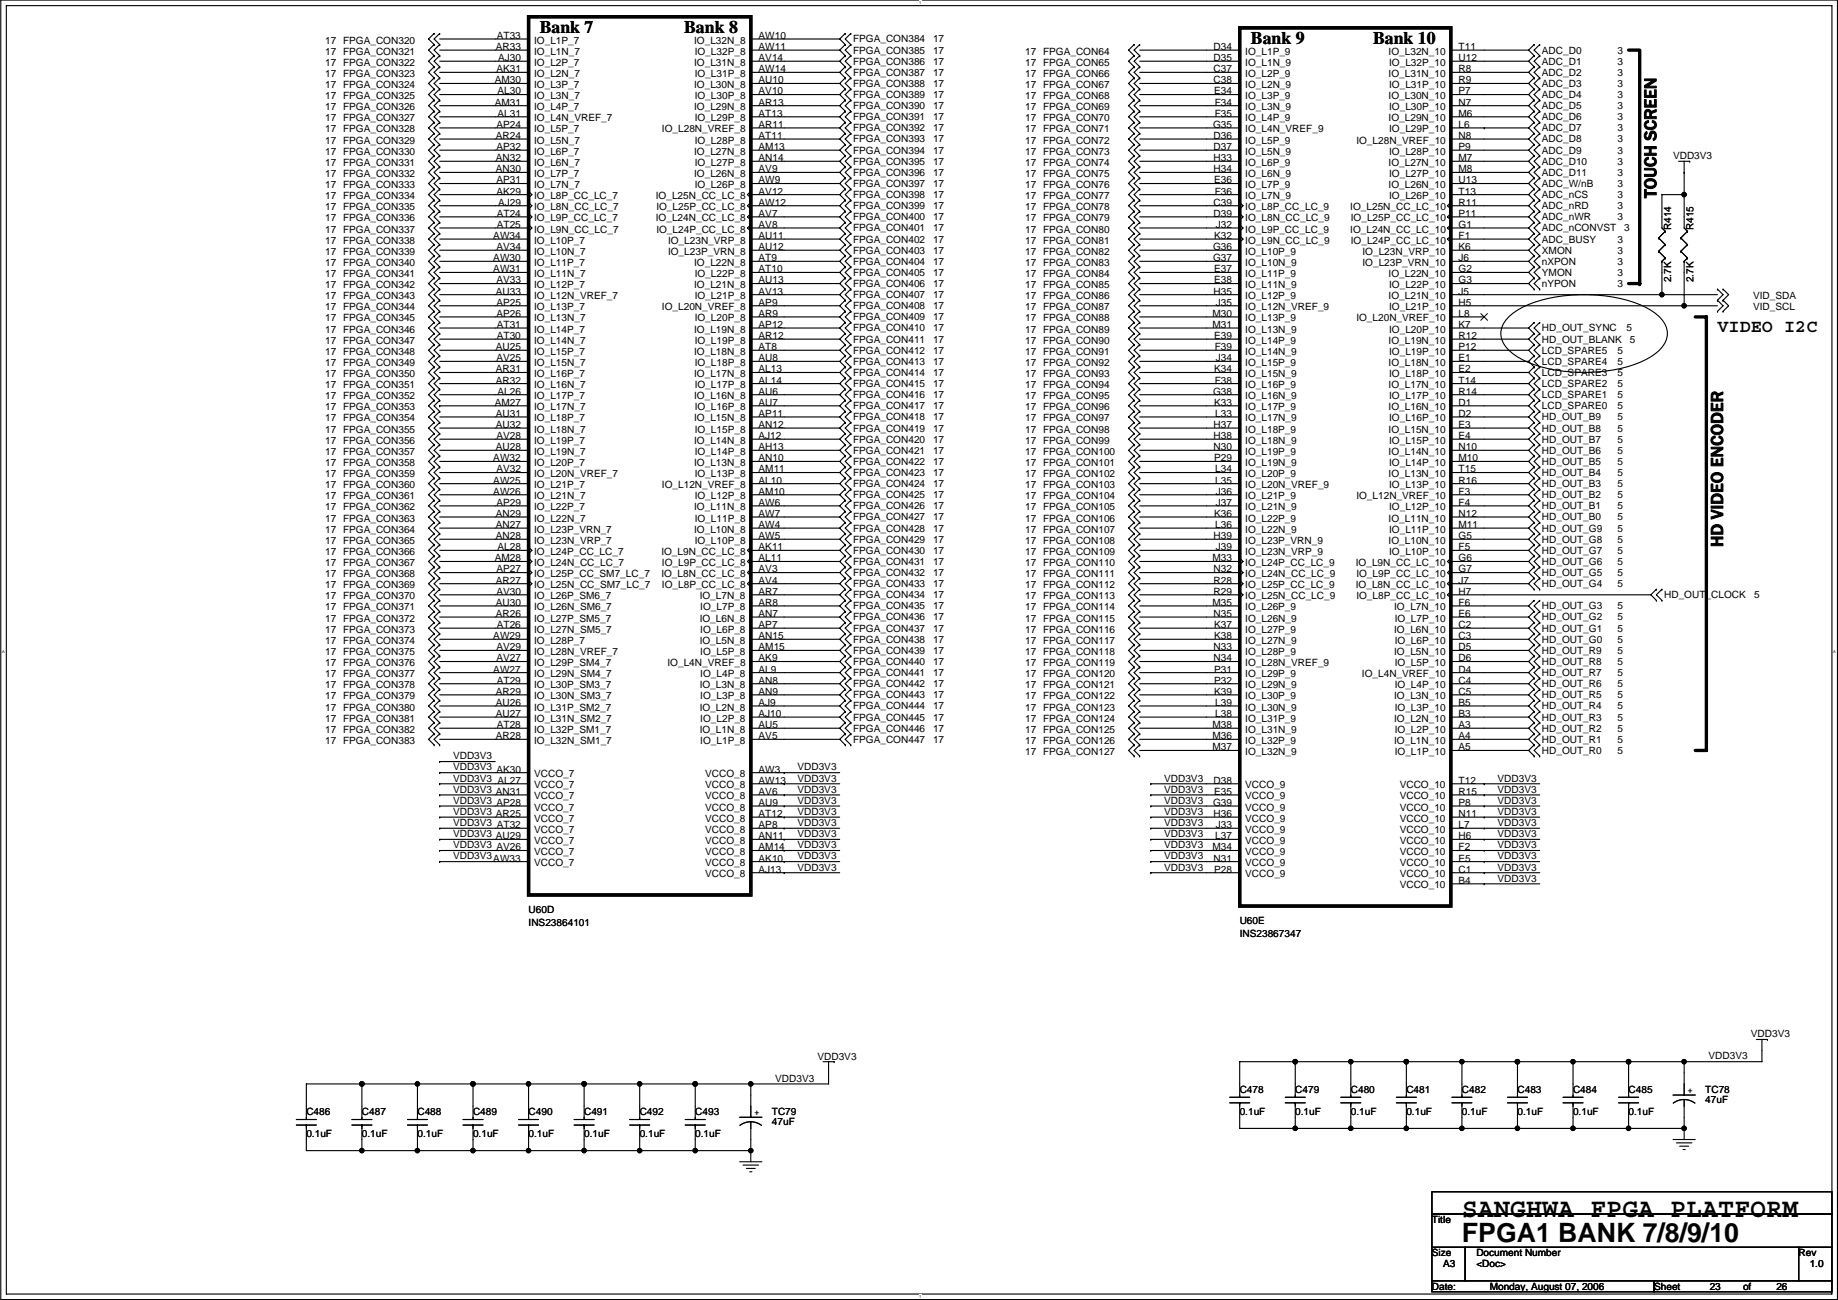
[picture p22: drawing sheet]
<svg xmlns="http://www.w3.org/2000/svg" width="420mm" height="297mm" viewBox="0 0 420 297" stroke-linecap="round" stroke-linejoin="round" font-family="sans-serif">
<defs><g id="words">
<g font-size="6.1">
<text x="334.2" y="278.2">SANGHWA FPGA PLATFORM</text>
<text x="334.2" y="283.7">FPGA1 BANK 7/8/9/10</text>
</g>
<g font-size="4.1">
<text x="123.4" y="7.6">Bank 7</text>
<text x="156.4" y="7.6">Bank 8</text>
<text x="285.9" y="10.1">Bank 9</text>
<text x="313.9" y="10.1">Bank 10</text>
<text x="378.6" y="45.2" transform="rotate(-90 378.6 45.2)">TOUCH SCREEN</text>
<text x="392.6" y="75.8">VIDEO I2C</text>
<text x="393.9" y="125" transform="rotate(-90 393.9 125)">HD VIDEO ENCODER</text>
</g>
<g font-size="2.3">
<text x="74.3" y="9.9">17 FPGA_CON320</text>
<text x="113.3" y="11.4">AR33</text>
<text x="113.6" y="8.9">AT33</text>
<text x="122.1" y="9.9">IO_L1P_7</text>
<text x="158.7" y="9.9">IO_L32N_8</text>
<text x="173.4" y="11.4">AW11</text>
<text x="173.4" y="8.9">AW10</text>
<text x="195" y="9.7">FPGA_CON384</text>
<text x="213.3" y="9.7">17</text>
<text x="277.4" y="11.4">D34</text>
<text x="333.4" y="11.4">T11</text>
<text x="74.3" y="12.5">17 FPGA_CON321</text>
<text x="74.3" y="15">17 FPGA_CON322</text>
<text x="74.3" y="17.6">17 FPGA_CON323</text>
<text x="113.5" y="16.5">AK31</text>
<text x="113.8" y="14">AJ30</text>
<text x="122.1" y="12.5">IO_L1N_7</text>
<text x="122.1" y="15">IO_L2P_7</text>
<text x="122.1" y="17.6">IO_L2N_7</text>
<text x="158.7" y="15">IO_L31N_8</text>
<text x="158.8" y="17.6">IO_L31P_8</text>
<text x="158.8" y="12.5">IO_L32P_8</text>
<text x="173.4" y="16.5">AW14</text>
<text x="173.4" y="14">AV14</text>
<text x="195" y="12.2">FPGA_CON385</text>
<text x="195" y="14.8">FPGA_CON386</text>
<text x="195" y="17.3">FPGA_CON387</text>
<text x="213.3" y="12.2">17</text>
<text x="213.3" y="14.8">17</text>
<text x="213.3" y="17.3">17</text>
<text x="234.4" y="12.5">17 FPGA_CON64</text>
<text x="234.4" y="15">17 FPGA_CON65</text>
<text x="234.4" y="17.6">17 FPGA_CON66</text>
<text x="277.4" y="14">D35</text>
<text x="277.4" y="16.5">C37</text>
<text x="284.7" y="12.5">IO_L1P_9</text>
<text x="284.7" y="15">IO_L1N_9</text>
<text x="284.7" y="17.6">IO_L2P_9</text>
<text x="317.4" y="17.6">IO_L31N_10</text>
<text x="317.4" y="12.5">IO_L32N_10</text>
<text x="317.6" y="15">IO_L32P_10</text>
<text x="333.4" y="14">U12</text>
<text x="333.4" y="16.5">R8</text>
<text x="352.5" y="12.2">ADC_D0</text>
<text x="352.5" y="14.8">ADC_D1</text>
<text x="352.5" y="17.3">ADC_D2</text>
<text x="369.7" y="12.2">3</text>
<text x="369.7" y="14.8">3</text>
<text x="369.7" y="17.3">3</text>
<text x="74.3" y="20.1">17 FPGA_CON324</text>
<text x="74.3" y="22.6">17 FPGA_CON325</text>
<text x="113.1" y="19">AM30</text>
<text x="113.7" y="21.6">AL30</text>
<text x="122.1" y="20.1">IO_L3P_7</text>
<text x="122.1" y="22.6">IO_L3N_7</text>
<text x="158.7" y="20.1">IO_L30N_8</text>
<text x="158.8" y="22.6">IO_L30P_8</text>
<text x="173.4" y="21.6">AV10</text>
<text x="173.4" y="19">AU10</text>
<text x="195" y="19.9">FPGA_CON388</text>
<text x="195" y="22.4">FPGA_CON389</text>
<text x="213.3" y="19.9">17</text>
<text x="213.3" y="22.4">17</text>
<text x="234.4" y="20.1">17 FPGA_CON67</text>
<text x="234.4" y="22.6">17 FPGA_CON68</text>
<text x="277.4" y="19">C38</text>
<text x="277.5" y="21.6">E34</text>
<text x="284.7" y="20.1">IO_L2N_9</text>
<text x="284.7" y="22.6">IO_L3P_9</text>
<text x="317.4" y="22.6">IO_L30N_10</text>
<text x="317.6" y="20.1">IO_L31P_10</text>
<text x="333.4" y="19">R9</text>
<text x="333.4" y="21.6">P7</text>
<text x="352.5" y="19.9">ADC_D3</text>
<text x="352.5" y="22.4">ADC_D4</text>
<text x="369.7" y="19.9">3</text>
<text x="369.7" y="22.4">3</text>
<text x="74.3" y="25.2">17 FPGA_CON326</text>
<text x="74.3" y="27.7">17 FPGA_CON327</text>
<text x="113.1" y="24.1">AM31</text>
<text x="113.5" y="29.2">AP24</text>
<text x="113.7" y="26.7">AL31</text>
<text x="122.1" y="25.2">IO_L4P_7</text>
<text x="122.1" y="27.7">IO_L4N_VREF_7</text>
<text x="158.7" y="25.2">IO_L29N_8</text>
<text x="158.8" y="27.7">IO_L29P_8</text>
<text x="173.4" y="29.2">AR11</text>
<text x="173.4" y="26.7">AT13</text>
<text x="173.4" y="24.1">AR13</text>
<text x="195" y="24.9">FPGA_CON390</text>
<text x="195" y="27.5">FPGA_CON391</text>
<text x="213.3" y="24.9">17</text>
<text x="213.3" y="27.5">17</text>
<text x="234.4" y="27.7">17 FPGA_CON70</text>
<text x="234.4" y="25.2">17 FPGA_CON69</text>
<text x="277.3" y="29.2">G35</text>
<text x="277.7" y="24.1">F34</text>
<text x="277.7" y="26.7">F35</text>
<text x="284.7" y="25.2">IO_L3N_9</text>
<text x="284.7" y="27.7">IO_L4P_9</text>
<text x="317.4" y="27.7">IO_L29N_10</text>
<text x="317.6" y="25.2">IO_L30P_10</text>
<text x="333.4" y="29.2">L6</text>
<text x="333.4" y="24.1">N7</text>
<text x="333.4" y="26.7">M6</text>
<text x="352.5" y="24.9">ADC_D5</text>
<text x="352.5" y="27.5">ADC_D6</text>
<text x="369.7" y="24.9">3</text>
<text x="369.7" y="27.5">3</text>
<text x="74.3" y="30.3">17 FPGA_CON328</text>
<text x="74.3" y="32.8">17 FPGA_CON329</text>
<text x="74.3" y="35.3">17 FPGA_CON330</text>
<text x="113.3" y="31.7">AR24</text>
<text x="113.5" y="34.3">AP32</text>
<text x="122.1" y="30.3">IO_L5P_7</text>
<text x="122.1" y="32.8">IO_L5N_7</text>
<text x="122.1" y="35.3">IO_L6P_7</text>
<text x="151.3" y="30.3">IO_L28N_VREF_8</text>
<text x="158.7" y="35.3">IO_L27N_8</text>
<text x="158.8" y="32.8">IO_L28P_8</text>
<text x="173.4" y="31.7">AT11</text>
<text x="173.4" y="34.3">AM13</text>
<text x="195" y="30">FPGA_CON392</text>
<text x="195" y="32.6">FPGA_CON393</text>
<text x="195" y="35.1">FPGA_CON394</text>
<text x="213.3" y="30">17</text>
<text x="213.3" y="32.6">17</text>
<text x="213.3" y="35.1">17</text>
<text x="234.4" y="30.3">17 FPGA_CON71</text>
<text x="234.4" y="32.8">17 FPGA_CON72</text>
<text x="234.4" y="35.3">17 FPGA_CON73</text>
<text x="277.4" y="31.7">D36</text>
<text x="277.4" y="34.3">D37</text>
<text x="284.7" y="30.3">IO_L4N_VREF_9</text>
<text x="284.7" y="32.8">IO_L5P_9</text>
<text x="284.7" y="35.3">IO_L5N_9</text>
<text x="310.1" y="32.8">IO_L28N_VREF_10</text>
<text x="317.6" y="35.3">IO_L28P_10</text>
<text x="317.6" y="30.3">IO_L29P_10</text>
<text x="333.4" y="34.3">P9</text>
<text x="333.4" y="31.7">N8</text>
<text x="352.5" y="30">ADC_D7</text>
<text x="352.5" y="32.6">ADC_D8</text>
<text x="352.5" y="35.1">ADC_D9</text>
<text x="369.7" y="30">3</text>
<text x="369.7" y="32.6">3</text>
<text x="369.7" y="35.1">3</text>
<text x="74.3" y="37.9">17 FPGA_CON331</text>
<text x="74.3" y="40.4">17 FPGA_CON332</text>
<text x="113.3" y="36.8">AN32</text>
<text x="113.3" y="39.4">AN30</text>
<text x="113.5" y="41.9">AP31</text>
<text x="122.1" y="37.9">IO_L6N_7</text>
<text x="122.1" y="40.4">IO_L7P_7</text>
<text x="158.7" y="40.4">IO_L26N_8</text>
<text x="158.8" y="37.9">IO_L27P_8</text>
<text x="173.4" y="41.9">AW9</text>
<text x="173.4" y="36.8">AN14</text>
<text x="173.4" y="39.4">AV9</text>
<text x="195" y="37.6">FPGA_CON395</text>
<text x="195" y="40.2">FPGA_CON396</text>
<text x="213.3" y="37.6">17</text>
<text x="213.3" y="40.2">17</text>
<text x="234.4" y="37.9">17 FPGA_CON74</text>
<text x="234.4" y="40.4">17 FPGA_CON75</text>
<text x="277.4" y="36.8">H33</text>
<text x="277.4" y="39.4">H34</text>
<text x="277.5" y="41.9">E36</text>
<text x="284.7" y="37.9">IO_L6P_9</text>
<text x="284.7" y="40.4">IO_L6N_9</text>
<text x="317.4" y="37.9">IO_L27N_10</text>
<text x="317.6" y="40.4">IO_L27P_10</text>
<text x="333.4" y="39.4">M8</text>
<text x="333.4" y="41.9">U13</text>
<text x="333.4" y="36.8">M7</text>
<text x="352.5" y="37.6">ADC_D10</text>
<text x="352.5" y="40.2">ADC_D11</text>
<text x="369.7" y="37.6">3</text>
<text x="369.7" y="40.2">3</text>
<text x="382.4" y="36.4">VDD3V3</text>
<text x="74.3" y="43">17 FPGA_CON333</text>
<text x="74.3" y="45.5">17 FPGA_CON334</text>
<text x="113.5" y="44.4">AK29</text>
<text x="113.8" y="47">AJ29</text>
<text x="122.1" y="43">IO_L7N_7</text>
<text x="122.1" y="45.5">IO_L8P_CC_LC_7</text>
<text x="149.9" y="45.5">IO_L25N_CC_LC_8</text>
<text x="158.8" y="43">IO_L26P_8</text>
<text x="173.4" y="44.4">AV12</text>
<text x="173.4" y="47">AW12</text>
<text x="195" y="45.3">FPGA_CON398</text>
<text x="195" y="47.8">FPGA_CON399</text>
<text x="195" y="42.7">FPGA_CON397</text>
<text x="213.3" y="45.3">17</text>
<text x="213.3" y="47.8">17</text>
<text x="213.3" y="42.7">17</text>
<text x="234.4" y="43">17 FPGA_CON76</text>
<text x="234.4" y="45.5">17 FPGA_CON77</text>
<text x="277.4" y="47">C39</text>
<text x="277.7" y="44.4">F36</text>
<text x="284.7" y="43">IO_L7P_9</text>
<text x="284.7" y="45.5">IO_L7N_9</text>
<text x="317.4" y="43">IO_L26N_10</text>
<text x="317.6" y="45.5">IO_L26P_10</text>
<text x="333.4" y="44.4">T13</text>
<text x="333.4" y="47">R11</text>
<text x="352.5" y="42.7">ADC_W/nB</text>
<text x="352.5" y="45.3">ADC_nCS</text>
<text x="352.5" y="47.8">ADC_nRD</text>
<text x="369.7" y="47.8">3</text>
<text x="369.7" y="45.3">3</text>
<text x="369.7" y="42.7">3</text>
<text x="74.3" y="53.1">17 FPGA_CON337</text>
<text x="74.3" y="48">17 FPGA_CON335</text>
<text x="74.3" y="50.6">17 FPGA_CON336</text>
<text x="113.6" y="49.5">AT24</text>
<text x="113.6" y="52.1">AT25</text>
<text x="122.1" y="48">IO_L8N_CC_LC_7</text>
<text x="122.1" y="50.6">IO_L9P_CC_LC_7</text>
<text x="122.1" y="53.1">IO_L9N_CC_LC_7</text>
<text x="149.9" y="50.6">IO_L24N_CC_LC_8</text>
<text x="150" y="48">IO_L25P_CC_LC_8</text>
<text x="150" y="53.1">IO_L24P_CC_LC_8</text>
<text x="173.4" y="49.5">AV7</text>
<text x="173.4" y="52.1">AV8</text>
<text x="195" y="50.3">FPGA_CON400</text>
<text x="195" y="52.9">FPGA_CON401</text>
<text x="213.3" y="50.3">17</text>
<text x="213.3" y="52.9">17</text>
<text x="234.4" y="48">17 FPGA_CON78</text>
<text x="234.4" y="50.6">17 FPGA_CON79</text>
<text x="234.4" y="53.1">17 FPGA_CON80</text>
<text x="277.4" y="49.5">D39</text>
<text x="277.9" y="52.1">J32</text>
<text x="284.7" y="48">IO_L8P_CC_LC_9</text>
<text x="284.7" y="50.6">IO_L8N_CC_LC_9</text>
<text x="284.7" y="53.1">IO_L9P_CC_LC_9</text>
<text x="308.7" y="53.1">IO_L24N_CC_LC_10</text>
<text x="308.7" y="48">IO_L25N_CC_LC_10</text>
<text x="308.8" y="50.6">IO_L25P_CC_LC_10</text>
<text x="333.4" y="49.5">P11</text>
<text x="333.4" y="52.1">G1</text>
<text x="352.5" y="52.9">ADC_nCONVST</text>
<text x="352.5" y="50.3">ADC_nWR</text>
<text x="369.7" y="50.3">3</text>
<text x="371.3" y="52.9">3</text>
<text x="382" y="52.6" transform="rotate(-90 382 52.6)">R414</text>
<text x="387.1" y="52.6" transform="rotate(-90 387.1 52.6)">R415</text>
<text x="74.3" y="55.7">17 FPGA_CON338</text>
<text x="74.3" y="58.2">17 FPGA_CON339</text>
<text x="112.8" y="54.6">AW34</text>
<text x="112.8" y="59.7">AW30</text>
<text x="113.5" y="57.1">AV34</text>
<text x="122.1" y="55.7">IO_L10P_7</text>
<text x="122.1" y="58.2">IO_L10N_7</text>
<text x="152.7" y="58.2">IO_L23P_VRN_8</text>
<text x="152.7" y="55.7">IO_L23N_VRP_8</text>
<text x="173.4" y="57.1">AU12</text>
<text x="173.4" y="54.6">AU11</text>
<text x="173.4" y="59.7">AT9</text>
<text x="195" y="55.4">FPGA_CON402</text>
<text x="195" y="58">FPGA_CON403</text>
<text x="213.3" y="55.4">17</text>
<text x="213.3" y="58">17</text>
<text x="234.4" y="58.2">17 FPGA_CON82</text>
<text x="234.4" y="55.7">17 FPGA_CON81</text>
<text x="277.3" y="57.1">G36</text>
<text x="277.3" y="59.7">G37</text>
<text x="277.5" y="54.6">K32</text>
<text x="284.7" y="55.7">IO_L9N_CC_LC_9</text>
<text x="284.7" y="58.2">IO_L10P_9</text>
<text x="308.8" y="55.7">IO_L24P_CC_LC_10</text>
<text x="311.5" y="58.2">IO_L23N_VRP_10</text>
<text x="333.4" y="54.6">F1</text>
<text x="333.4" y="59.7">J6</text>
<text x="333.4" y="57.1">K6</text>
<text x="352.5" y="55.4">ADC_BUSY</text>
<text x="352.5" y="58">XMON</text>
<text x="369.7" y="55.4">3</text>
<text x="369.7" y="58">3</text>
<text x="74.3" y="60.7">17 FPGA_CON340</text>
<text x="74.3" y="63.3">17 FPGA_CON341</text>
<text x="74.3" y="65.8">17 FPGA_CON342</text>
<text x="112.8" y="62.2">AW31</text>
<text x="113.5" y="64.8">AV33</text>
<text x="122.1" y="60.7">IO_L11P_7</text>
<text x="122.1" y="63.3">IO_L11N_7</text>
<text x="122.1" y="65.8">IO_L12P_7</text>
<text x="158.7" y="65.8">IO_L21N_8</text>
<text x="158.7" y="60.7">IO_L22N_8</text>
<text x="158.8" y="63.3">IO_L22P_8</text>
<text x="173.4" y="62.2">AT10</text>
<text x="173.4" y="64.8">AU13</text>
<text x="195" y="60.5">FPGA_CON404</text>
<text x="195" y="63">FPGA_CON405</text>
<text x="195" y="65.6">FPGA_CON406</text>
<text x="213.3" y="60.5">17</text>
<text x="213.3" y="63">17</text>
<text x="213.3" y="65.6">17</text>
<text x="234.4" y="60.7">17 FPGA_CON83</text>
<text x="234.4" y="63.3">17 FPGA_CON84</text>
<text x="234.4" y="65.8">17 FPGA_CON85</text>
<text x="277.5" y="62.2">E37</text>
<text x="277.5" y="64.8">E38</text>
<text x="284.7" y="60.7">IO_L10N_9</text>
<text x="284.7" y="63.3">IO_L11P_9</text>
<text x="284.7" y="65.8">IO_L11N_9</text>
<text x="311.5" y="60.7">IO_L23P_VRN_10</text>
<text x="317.4" y="63.3">IO_L22N_10</text>
<text x="317.6" y="65.8">IO_L22P_10</text>
<text x="333.4" y="64.8">G3</text>
<text x="333.4" y="62.2">G2</text>
<text x="352.5" y="60.5">nXPON</text>
<text x="352.5" y="65.6">nYPON</text>
<text x="352.5" y="63">YMON</text>
<text x="369.7" y="60.5">3</text>
<text x="369.7" y="65.6">3</text>
<text x="369.7" y="63">3</text>
<text x="382" y="64.5" transform="rotate(-90 382 64.5)">2.7K</text>
<text x="387.1" y="64.5" transform="rotate(-90 387.1 64.5)">2.7K</text>
<text x="74.3" y="68.4">17 FPGA_CON343</text>
<text x="74.3" y="70.9">17 FPGA_CON344</text>
<text x="113.3" y="67.3">AU33</text>
<text x="113.5" y="69.8">AP25</text>
<text x="122.1" y="68.4">IO_L12N_VREF_7</text>
<text x="122.1" y="70.9">IO_L13P_7</text>
<text x="151.3" y="70.9">IO_L20N_VREF_8</text>
<text x="158.8" y="68.4">IO_L21P_8</text>
<text x="173.4" y="69.8">AP9</text>
<text x="173.4" y="67.3">AV13</text>
<text x="195" y="68.1">FPGA_CON407</text>
<text x="195" y="70.7">FPGA_CON408</text>
<text x="213.3" y="68.1">17</text>
<text x="213.3" y="70.7">17</text>
<text x="234.4" y="68.4">17 FPGA_CON86</text>
<text x="234.4" y="70.9">17 FPGA_CON87</text>
<text x="277.4" y="67.3">H35</text>
<text x="277.9" y="69.8">J35</text>
<text x="284.7" y="68.4">IO_L12P_9</text>
<text x="284.7" y="70.9">IO_L12N_VREF_9</text>
<text x="317.4" y="68.4">IO_L21N_10</text>
<text x="317.6" y="70.9">IO_L21P_10</text>
<text x="333.4" y="69.8">H5</text>
<text x="333.4" y="67.3">J5</text>
<text x="400.7" y="70.9">VID_SCL</text>
<text x="400.7" y="68.4">VID_SDA</text>
<text x="74.3" y="73.4">17 FPGA_CON345</text>
<text x="74.3" y="76">17 FPGA_CON346</text>
<text x="113.5" y="72.4">AP26</text>
<text x="113.6" y="74.9">AT31</text>
<text x="113.6" y="77.5">AT30</text>
<text x="122.1" y="73.4">IO_L13N_7</text>
<text x="122.1" y="76">IO_L14P_7</text>
<text x="158.7" y="76">IO_L19N_8</text>
<text x="158.8" y="73.4">IO_L20P_8</text>
<text x="173.4" y="77.5">AR12</text>
<text x="173.4" y="72.4">AR9</text>
<text x="173.4" y="74.9">AP12</text>
<text x="195" y="73.2">FPGA_CON409</text>
<text x="195" y="75.7">FPGA_CON410</text>
<text x="213.3" y="73.2">17</text>
<text x="213.3" y="75.7">17</text>
<text x="234.4" y="73.4">17 FPGA_CON88</text>
<text x="234.4" y="76">17 FPGA_CON89</text>
<text x="277.2" y="72.4">M30</text>
<text x="277.2" y="74.9">M31</text>
<text x="277.5" y="77.5">E39</text>
<text x="284.7" y="73.4">IO_L13P_9</text>
<text x="284.7" y="76">IO_L13N_9</text>
<text x="310.1" y="73.4">IO_L20N_VREF_10</text>
<text x="317.6" y="76">IO_L20P_10</text>
<text x="333.4" y="74.9">K7</text>
<text x="333.4" y="77.5">R12</text>
<text x="333.4" y="72.4">L8</text>
<text x="352.5" y="75.7">HD_OUT_SYNC</text>
<text x="371.8" y="75.7">5</text>
<text x="74.3" y="78.5">17 FPGA_CON347</text>
<text x="74.3" y="81.1">17 FPGA_CON348</text>
<text x="74.3" y="83.6">17 FPGA_CON349</text>
<text x="113.3" y="80">AU25</text>
<text x="113.5" y="82.5">AV25</text>
<text x="122.1" y="78.5">IO_L14N_7</text>
<text x="122.1" y="81.1">IO_L15P_7</text>
<text x="122.1" y="83.6">IO_L15N_7</text>
<text x="158.7" y="81.1">IO_L18N_8</text>
<text x="158.8" y="83.6">IO_L18P_8</text>
<text x="158.8" y="78.5">IO_L19P_8</text>
<text x="173.4" y="82.5">AU8</text>
<text x="173.4" y="80">AT8</text>
<text x="195" y="83.4">FPGA_CON413</text>
<text x="195" y="78.3">FPGA_CON411</text>
<text x="195" y="80.8">FPGA_CON412</text>
<text x="213.3" y="83.4">17</text>
<text x="213.3" y="78.3">17</text>
<text x="213.3" y="80.8">17</text>
<text x="234.4" y="78.5">17 FPGA_CON90</text>
<text x="234.4" y="81.1">17 FPGA_CON91</text>
<text x="234.4" y="83.6">17 FPGA_CON92</text>
<text x="277.7" y="80">F39</text>
<text x="277.9" y="82.5">J34</text>
<text x="284.7" y="78.5">IO_L14P_9</text>
<text x="284.7" y="81.1">IO_L14N_9</text>
<text x="284.7" y="83.6">IO_L15P_9</text>
<text x="317.4" y="83.6">IO_L18N_10</text>
<text x="317.4" y="78.5">IO_L19N_10</text>
<text x="317.6" y="81.1">IO_L19P_10</text>
<text x="333.4" y="80">P12</text>
<text x="333.4" y="82.5">E1</text>
<text x="352.5" y="83.4">LCD_SPARE4</text>
<text x="352.5" y="80.8">LCD_SPARE5</text>
<text x="352.5" y="78.3">HD_OUT_BLANK</text>
<text x="369.7" y="83.4">5</text>
<text x="369.7" y="80.8">5</text>
<text x="372.5" y="78.3">5</text>
<text x="74.3" y="86.1">17 FPGA_CON350</text>
<text x="74.3" y="88.7">17 FPGA_CON351</text>
<text x="113.3" y="85.1">AR31</text>
<text x="113.3" y="87.6">AR32</text>
<text x="122.1" y="86.1">IO_L16P_7</text>
<text x="122.1" y="88.7">IO_L16N_7</text>
<text x="158.7" y="86.1">IO_L17N_8</text>
<text x="158.8" y="88.7">IO_L17P_8</text>
<text x="173.4" y="87.6">AL14</text>
<text x="173.4" y="85.1">AL13</text>
<text x="195" y="85.9">FPGA_CON414</text>
<text x="195" y="88.4">FPGA_CON415</text>
<text x="213.3" y="85.9">17</text>
<text x="213.3" y="88.4">17</text>
<text x="234.4" y="88.7">17 FPGA_CON94</text>
<text x="234.4" y="86.1">17 FPGA_CON93</text>
<text x="277.5" y="85.1">K34</text>
<text x="277.7" y="87.6">F38</text>
<text x="284.7" y="86.1">IO_L15N_9</text>
<text x="284.7" y="88.7">IO_L16P_9</text>
<text x="317.4" y="88.7">IO_L17N_10</text>
<text x="317.6" y="86.1">IO_L18P_10</text>
<text x="333.4" y="85.1">E2</text>
<text x="333.4" y="87.6">T14</text>
<text x="352.5" y="88.4">LCD_SPARE2</text>
<text x="352.5" y="85.9">LCD_SPARE3</text>
<text x="369.7" y="88.4">5</text>
<text x="369.7" y="85.9">5</text>
<text x="74.3" y="91.2">17 FPGA_CON352</text>
<text x="74.3" y="93.8">17 FPGA_CON353</text>
<text x="113.1" y="92.7">AM27</text>
<text x="113.3" y="95.2">AU31</text>
<text x="113.7" y="90.2">AL26</text>
<text x="122.1" y="91.2">IO_L17P_7</text>
<text x="122.1" y="93.8">IO_L17N_7</text>
<text x="158.7" y="91.2">IO_L16N_8</text>
<text x="158.8" y="93.8">IO_L16P_8</text>
<text x="173.4" y="92.7">AU7</text>
<text x="173.4" y="95.2">AP11</text>
<text x="173.4" y="90.2">AU6</text>
<text x="195" y="91">FPGA_CON416</text>
<text x="195" y="93.5">FPGA_CON417</text>
<text x="213.3" y="91">17</text>
<text x="213.3" y="93.5">17</text>
<text x="234.4" y="91.2">17 FPGA_CON95</text>
<text x="234.4" y="93.8">17 FPGA_CON96</text>
<text x="277.3" y="90.2">G38</text>
<text x="277.5" y="92.7">K33</text>
<text x="277.8" y="95.2">L33</text>
<text x="284.7" y="93.8">IO_L17P_9</text>
<text x="284.7" y="91.2">IO_L16N_9</text>
<text x="317.4" y="93.8">IO_L16N_10</text>
<text x="317.6" y="91.2">IO_L17P_10</text>
<text x="333.4" y="90.2">R14</text>
<text x="333.4" y="95.2">D2</text>
<text x="333.4" y="92.7">D1</text>
<text x="352.5" y="93.5">LCD_SPARE0</text>
<text x="352.5" y="91">LCD_SPARE1</text>
<text x="369.7" y="93.5">5</text>
<text x="369.7" y="91">5</text>
<text x="74.3" y="96.3">17 FPGA_CON354</text>
<text x="74.3" y="98.8">17 FPGA_CON355</text>
<text x="74.3" y="101.4">17 FPGA_CON356</text>
<text x="113.3" y="97.8">AU32</text>
<text x="113.5" y="100.3">AV28</text>
<text x="122.1" y="96.3">IO_L18P_7</text>
<text x="122.1" y="98.8">IO_L18N_7</text>
<text x="122.1" y="101.4">IO_L19P_7</text>
<text x="158.7" y="101.4">IO_L14N_8</text>
<text x="158.7" y="96.3">IO_L15N_8</text>
<text x="158.8" y="98.8">IO_L15P_8</text>
<text x="173.4" y="97.8">AN12</text>
<text x="173.4" y="100.3">AJ12</text>
<text x="195" y="96.1">FPGA_CON418</text>
<text x="195" y="98.6">FPGA_CON419</text>
<text x="195" y="101.1">FPGA_CON420</text>
<text x="213.3" y="96.1">17</text>
<text x="213.3" y="98.6">17</text>
<text x="213.3" y="101.1">17</text>
<text x="234.4" y="96.3">17 FPGA_CON97</text>
<text x="234.4" y="98.8">17 FPGA_CON98</text>
<text x="234.4" y="101.4">17 FPGA_CON99</text>
<text x="277.4" y="97.8">H37</text>
<text x="277.4" y="100.3">H38</text>
<text x="284.7" y="96.3">IO_L17N_9</text>
<text x="284.7" y="98.8">IO_L18P_9</text>
<text x="284.7" y="101.4">IO_L18N_9</text>
<text x="317.4" y="98.8">IO_L15N_10</text>
<text x="317.6" y="101.4">IO_L15P_10</text>
<text x="317.6" y="96.3">IO_L16P_10</text>
<text x="333.4" y="100.3">E4</text>
<text x="333.4" y="97.8">E3</text>
<text x="352.5" y="101.1">HD_OUT_B7</text>
<text x="352.5" y="98.6">HD_OUT_B8</text>
<text x="352.5" y="96.1">HD_OUT_B9</text>
<text x="369.7" y="101.1">5</text>
<text x="369.7" y="98.6">5</text>
<text x="369.7" y="96.1">5</text>
<text x="74.3" y="106.5">17 FPGA_CON358</text>
<text x="74.3" y="103.9">17 FPGA_CON357</text>
<text x="112.8" y="105.4">AW32</text>
<text x="113.3" y="102.9">AU28</text>
<text x="113.5" y="107.9">AV32</text>
<text x="122.1" y="103.9">IO_L19N_7</text>
<text x="122.1" y="106.5">IO_L20P_7</text>
<text x="158.7" y="106.5">IO_L13N_8</text>
<text x="158.8" y="103.9">IO_L14P_8</text>
<text x="173.4" y="107.9">AM11</text>
<text x="173.4" y="102.9">AH13</text>
<text x="173.4" y="105.4">AN10</text>
<text x="195" y="103.7">FPGA_CON421</text>
<text x="195" y="106.2">FPGA_CON422</text>
<text x="213.3" y="103.7">17</text>
<text x="213.3" y="106.2">17</text>
<text x="234.4" y="103.9">17 FPGA_CON100</text>
<text x="234.4" y="106.5">17 FPGA_CON101</text>
<text x="277.4" y="102.9">N30</text>
<text x="277.5" y="105.4">P29</text>
<text x="277.8" y="107.9">L34</text>
<text x="284.7" y="103.9">IO_L19P_9</text>
<text x="284.7" y="106.5">IO_L19N_9</text>
<text x="317.4" y="103.9">IO_L14N_10</text>
<text x="317.6" y="106.5">IO_L14P_10</text>
<text x="333.4" y="105.4">M10</text>
<text x="333.4" y="107.9">T15</text>
<text x="333.4" y="102.9">N10</text>
<text x="352.5" y="106.2">HD_OUT_B5</text>
<text x="352.5" y="103.7">HD_OUT_B6</text>
<text x="369.7" y="106.2">5</text>
<text x="369.7" y="103.7">5</text>
<text x="74.3" y="109">17 FPGA_CON359</text>
<text x="74.3" y="111.5">17 FPGA_CON360</text>
<text x="112.8" y="110.5">AW25</text>
<text x="112.8" y="113">AW26</text>
<text x="122.1" y="109">IO_L20N_VREF_7</text>
<text x="122.1" y="111.5">IO_L21P_7</text>
<text x="151.3" y="111.5">IO_L12N_VREF_8</text>
<text x="158.8" y="109">IO_L13P_8</text>
<text x="173.4" y="110.5">AL10</text>
<text x="173.4" y="113">AM10</text>
<text x="195" y="108.8">FPGA_CON423</text>
<text x="195" y="111.3">FPGA_CON424</text>
<text x="195" y="113.8">FPGA_CON425</text>
<text x="213.3" y="108.8">17</text>
<text x="213.3" y="111.3">17</text>
<text x="213.3" y="113.8">17</text>
<text x="234.4" y="109">17 FPGA_CON102</text>
<text x="234.4" y="111.5">17 FPGA_CON103</text>
<text x="277.8" y="110.5">L35</text>
<text x="277.9" y="113">J36</text>
<text x="284.7" y="109">IO_L20P_9</text>
<text x="284.7" y="111.5">IO_L20N_VREF_9</text>
<text x="317.4" y="109">IO_L13N_10</text>
<text x="317.6" y="111.5">IO_L13P_10</text>
<text x="333.4" y="110.5">R16</text>
<text x="333.4" y="113">F3</text>
<text x="352.5" y="108.8">HD_OUT_B4</text>
<text x="352.5" y="113.8">HD_OUT_B2</text>
<text x="352.5" y="111.3">HD_OUT_B3</text>
<text x="369.7" y="108.8">5</text>
<text x="369.7" y="113.8">5</text>
<text x="369.7" y="111.3">5</text>
<text x="74.3" y="114.1">17 FPGA_CON361</text>
<text x="74.3" y="116.6">17 FPGA_CON362</text>
<text x="74.3" y="119.2">17 FPGA_CON363</text>
<text x="113.3" y="118.1">AN29</text>
<text x="113.5" y="115.6">AP29</text>
<text x="122.1" y="114.1">IO_L21N_7</text>
<text x="122.1" y="116.6">IO_L22P_7</text>
<text x="122.1" y="119.2">IO_L22N_7</text>
<text x="158.7" y="116.6">IO_L11N_8</text>
<text x="158.8" y="119.2">IO_L11P_8</text>
<text x="158.8" y="114.1">IO_L12P_8</text>
<text x="173.4" y="118.1">AW7</text>
<text x="173.4" y="115.6">AW6</text>
<text x="195" y="118.9">FPGA_CON427</text>
<text x="195" y="116.4">FPGA_CON426</text>
<text x="213.3" y="118.9">17</text>
<text x="213.3" y="116.4">17</text>
<text x="234.4" y="119.2">17 FPGA_CON106</text>
<text x="234.4" y="114.1">17 FPGA_CON104</text>
<text x="234.4" y="116.6">17 FPGA_CON105</text>
<text x="277.5" y="118.1">K36</text>
<text x="277.9" y="115.6">J37</text>
<text x="284.7" y="114.1">IO_L21P_9</text>
<text x="284.7" y="116.6">IO_L21N_9</text>
<text x="284.7" y="119.2">IO_L22P_9</text>
<text x="310.1" y="114.1">IO_L12N_VREF_10</text>
<text x="317.4" y="119.2">IO_L11N_10</text>
<text x="317.6" y="116.6">IO_L12P_10</text>
<text x="333.4" y="115.6">F4</text>
<text x="333.4" y="118.1">N12</text>
<text x="352.5" y="118.9">HD_OUT_B0</text>
<text x="352.5" y="116.4">HD_OUT_B1</text>
<text x="369.7" y="118.9">5</text>
<text x="369.7" y="116.4">5</text>
<text x="74.3" y="121.7">17 FPGA_CON364</text>
<text x="74.3" y="124.2">17 FPGA_CON365</text>
<text x="113.3" y="120.6">AN27</text>
<text x="113.3" y="123.2">AN28</text>
<text x="113.7" y="125.7">AL28</text>
<text x="122.1" y="121.7">IO_L23P_VRN_7</text>
<text x="122.1" y="124.2">IO_L23N_VRP_7</text>
<text x="158.7" y="121.7">IO_L10N_8</text>
<text x="158.8" y="124.2">IO_L10P_8</text>
<text x="173.4" y="123.2">AW5</text>
<text x="173.4" y="125.7">AK11</text>
<text x="173.4" y="120.6">AW4</text>
<text x="195" y="121.5">FPGA_CON428</text>
<text x="195" y="124">FPGA_CON429</text>
<text x="213.3" y="121.5">17</text>
<text x="213.3" y="124">17</text>
<text x="234.4" y="121.7">17 FPGA_CON107</text>
<text x="234.4" y="124.2">17 FPGA_CON108</text>
<text x="277.4" y="123.2">H39</text>
<text x="277.8" y="120.6">L36</text>
<text x="277.9" y="125.7">J39</text>
<text x="284.7" y="121.7">IO_L22N_9</text>
<text x="284.7" y="124.2">IO_L23P_VRN_9</text>
<text x="317.4" y="124.2">IO_L10N_10</text>
<text x="317.6" y="121.7">IO_L11P_10</text>
<text x="333.4" y="125.7">F5</text>
<text x="333.4" y="120.6">M11</text>
<text x="333.4" y="123.2">G5</text>
<text x="352.5" y="124">HD_OUT_G8</text>
<text x="352.5" y="121.5">HD_OUT_G9</text>
<text x="369.7" y="124">5</text>
<text x="369.7" y="121.5">5</text>
<text x="74.3" y="126.8">17 FPGA_CON366</text>
<text x="74.3" y="129.3">17 FPGA_CON367</text>
<text x="74.3" y="131.9">17 FPGA_CON368</text>
<text x="113.1" y="128.3">AM28</text>
<text x="113.5" y="130.8">AP27</text>
<text x="122.1" y="131.9">IO_L25P_CC_SM7_LC_7</text>
<text x="122.1" y="126.8">IO_L24P_CC_LC_7</text>
<text x="122.1" y="129.3">IO_L24N_CC_LC_7</text>
<text x="151.2" y="131.9">IO_L8N_CC_LC_8</text>
<text x="151.2" y="126.8">IO_L9N_CC_LC_8</text>
<text x="151.3" y="129.3">IO_L9P_CC_LC_8</text>
<text x="173.4" y="128.3">AL11</text>
<text x="173.4" y="130.8">AV3</text>
<text x="195" y="126.5">FPGA_CON430</text>
<text x="195" y="129.1">FPGA_CON431</text>
<text x="195" y="131.6">FPGA_CON432</text>
<text x="213.3" y="126.5">17</text>
<text x="213.3" y="129.1">17</text>
<text x="213.3" y="131.6">17</text>
<text x="234.4" y="126.8">17 FPGA_CON109</text>
<text x="234.4" y="129.3">17 FPGA_CON110</text>
<text x="234.4" y="131.9">17 FPGA_CON111</text>
<text x="277.2" y="128.3">M33</text>
<text x="277.4" y="130.8">N32</text>
<text x="284.7" y="126.8">IO_L23N_VRP_9</text>
<text x="284.7" y="129.3">IO_L24P_CC_LC_9</text>
<text x="284.7" y="131.9">IO_L24N_CC_LC_9</text>
<text x="309.9" y="129.3">IO_L9N_CC_LC_10</text>
<text x="310.1" y="131.9">IO_L9P_CC_LC_10</text>
<text x="317.6" y="126.8">IO_L10P_10</text>
<text x="333.4" y="128.3">G6</text>
<text x="333.4" y="130.8">G7</text>
<text x="352.5" y="131.6">HD_OUT_G5</text>
<text x="352.5" y="129.1">HD_OUT_G6</text>
<text x="352.5" y="126.5">HD_OUT_G7</text>
<text x="369.7" y="131.6">5</text>
<text x="369.7" y="129.1">5</text>
<text x="369.7" y="126.5">5</text>
<text x="74.3" y="134.4">17 FPGA_CON369</text>
<text x="74.3" y="136.9">17 FPGA_CON370</text>
<text x="113.3" y="133.3">AR27</text>
<text x="113.5" y="135.9">AV30</text>
<text x="122.1" y="134.4">IO_L25N_CC_SM7_LC_7</text>
<text x="122.1" y="136.9">IO_L26P_SM6_7</text>
<text x="151.3" y="134.4">IO_L8P_CC_LC_8</text>
<text x="159.9" y="136.9">IO_L7N_8</text>
<text x="173.4" y="133.3">AV4</text>
<text x="173.4" y="135.9">AR7</text>
<text x="195" y="134.2">FPGA_CON433</text>
<text x="195" y="136.7">FPGA_CON434</text>
<text x="213.3" y="134.2">17</text>
<text x="213.3" y="136.7">17</text>
<text x="234.4" y="134.4">17 FPGA_CON112</text>
<text x="234.4" y="136.9">17 FPGA_CON113</text>
<text x="277.4" y="133.3">R28</text>
<text x="277.4" y="135.9">R29</text>
<text x="284.7" y="134.4">IO_L25P_CC_LC_9</text>
<text x="284.7" y="136.9">IO_L25N_CC_LC_9</text>
<text x="309.9" y="134.4">IO_L8N_CC_LC_10</text>
<text x="310.1" y="136.9">IO_L8P_CC_LC_10</text>
<text x="333.4" y="133.3">J7</text>
<text x="333.4" y="135.9">H7</text>
<text x="352.5" y="134.2">HD_OUT_G4</text>
<text x="369.7" y="134.2">5</text>
<text x="380.4" y="136.7">HD_OUT_CLOCK</text>
<text x="401" y="136.7">5</text>
<text x="74.3" y="139.5">17 FPGA_CON371</text>
<text x="74.3" y="142">17 FPGA_CON372</text>
<text x="113.3" y="138.4">AU30</text>
<text x="113.3" y="141">AR26</text>
<text x="113.6" y="143.5">AT26</text>
<text x="122.1" y="139.5">IO_L26N_SM6_7</text>
<text x="122.1" y="142">IO_L27P_SM5_7</text>
<text x="159.9" y="142">IO_L6N_8</text>
<text x="160.1" y="139.5">IO_L7P_8</text>
<text x="173.4" y="143.5">AP7</text>
<text x="173.4" y="138.4">AR8</text>
<text x="173.4" y="141">AN7</text>
<text x="195" y="139.2">FPGA_CON435</text>
<text x="195" y="141.8">FPGA_CON436</text>
<text x="213.3" y="139.2">17</text>
<text x="213.3" y="141.8">17</text>
<text x="234.4" y="139.5">17 FPGA_CON114</text>
<text x="234.4" y="142">17 FPGA_CON115</text>
<text x="277.2" y="138.4">M35</text>
<text x="277.4" y="141">N35</text>
<text x="277.5" y="143.5">K37</text>
<text x="284.7" y="139.5">IO_L26P_9</text>
<text x="284.7" y="142">IO_L26N_9</text>
<text x="318.7" y="139.5">IO_L7N_10</text>
<text x="318.8" y="142">IO_L7P_10</text>
<text x="333.4" y="141">E6</text>
<text x="333.4" y="143.5">C2</text>
<text x="333.4" y="138.4">F6</text>
<text x="352.5" y="141.8">HD_OUT_G2</text>
<text x="352.5" y="139.2">HD_OUT_G3</text>
<text x="369.7" y="141.8">5</text>
<text x="369.7" y="139.2">5</text>
<text x="74.3" y="144.6">17 FPGA_CON373</text>
<text x="74.3" y="147.1">17 FPGA_CON374</text>
<text x="74.3" y="149.6">17 FPGA_CON375</text>
<text x="112.8" y="146">AW29</text>
<text x="113.5" y="148.6">AV29</text>
<text x="122.1" y="144.6">IO_L27N_SM5_7</text>
<text x="122.1" y="147.1">IO_L28P_7</text>
<text x="122.1" y="149.6">IO_L28N_VREF_7</text>
<text x="159.9" y="147.1">IO_L5N_8</text>
<text x="160.1" y="149.6">IO_L5P_8</text>
<text x="160.1" y="144.6">IO_L6P_8</text>
<text x="173.4" y="148.6">AM15</text>
<text x="173.4" y="146">AN15</text>
<text x="195" y="144.3">FPGA_CON437</text>
<text x="195" y="146.9">FPGA_CON438</text>
<text x="195" y="149.4">FPGA_CON439</text>
<text x="213.3" y="144.3">17</text>
<text x="213.3" y="146.9">17</text>
<text x="213.3" y="149.4">17</text>
<text x="234.4" y="149.6">17 FPGA_CON118</text>
<text x="234.4" y="144.6">17 FPGA_CON116</text>
<text x="234.4" y="147.1">17 FPGA_CON117</text>
<text x="277.4" y="148.6">N33</text>
<text x="277.5" y="146">K38</text>
<text x="284.7" y="144.6">IO_L27P_9</text>
<text x="284.7" y="147.1">IO_L27N_9</text>
<text x="284.7" y="149.6">IO_L28P_9</text>
<text x="318.7" y="149.6">IO_L5N_10</text>
<text x="318.7" y="144.6">IO_L6N_10</text>
<text x="318.8" y="147.1">IO_L6P_10</text>
<text x="333.4" y="146">C3</text>
<text x="333.4" y="148.6">D5</text>
<text x="352.5" y="149.4">HD_OUT_R9</text>
<text x="352.5" y="146.9">HD_OUT_G0</text>
<text x="352.5" y="144.3">HD_OUT_G1</text>
<text x="369.7" y="149.4">5</text>
<text x="369.7" y="146.9">5</text>
<text x="369.7" y="144.3">5</text>
<text x="74.3" y="152.2">17 FPGA_CON376</text>
<text x="74.3" y="154.7">17 FPGA_CON377</text>
<text x="112.8" y="153.7">AW27</text>
<text x="113.5" y="151.1">AV27</text>
<text x="122.1" y="152.2">IO_L29P_SM4_7</text>
<text x="122.1" y="154.7">IO_L29N_SM4_7</text>
<text x="152.6" y="152.2">IO_L4N_VREF_8</text>
<text x="160.1" y="154.7">IO_L4P_8</text>
<text x="173.4" y="151.1">AK9</text>
<text x="173.4" y="153.7">AL9</text>
<text x="195" y="151.9">FPGA_CON440</text>
<text x="195" y="154.5">FPGA_CON441</text>
<text x="213.3" y="151.9">17</text>
<text x="213.3" y="154.5">17</text>
<text x="234.4" y="152.2">17 FPGA_CON119</text>
<text x="234.4" y="154.7">17 FPGA_CON120</text>
<text x="277.4" y="151.1">N34</text>
<text x="277.5" y="153.7">P31</text>
<text x="284.7" y="152.2">IO_L28N_VREF_9</text>
<text x="284.7" y="154.7">IO_L29P_9</text>
<text x="311.3" y="154.7">IO_L4N_VREF_10</text>
<text x="318.8" y="152.2">IO_L5P_10</text>
<text x="333.4" y="153.7">D4</text>
<text x="333.4" y="151.1">D6</text>
<text x="352.5" y="154.5">HD_OUT_R7</text>
<text x="352.5" y="151.9">HD_OUT_R8</text>
<text x="369.7" y="154.5">5</text>
<text x="369.7" y="151.9">5</text>
<text x="74.3" y="157.3">17 FPGA_CON378</text>
<text x="74.3" y="159.8">17 FPGA_CON379</text>
<text x="113.3" y="158.7">AR29</text>
<text x="113.3" y="161.3">AU26</text>
<text x="113.6" y="156.2">AT29</text>
<text x="122.1" y="157.3">IO_L30P_SM3_7</text>
<text x="122.1" y="159.8">IO_L30N_SM3_7</text>
<text x="159.9" y="157.3">IO_L3N_8</text>
<text x="160.1" y="159.8">IO_L3P_8</text>
<text x="173.4" y="158.7">AN9</text>
<text x="173.4" y="161.3">AJ9</text>
<text x="173.4" y="156.2">AN8</text>
<text x="195" y="157">FPGA_CON442</text>
<text x="195" y="159.6">FPGA_CON443</text>
<text x="213.3" y="157">17</text>
<text x="213.3" y="159.6">17</text>
<text x="234.4" y="157.3">17 FPGA_CON121</text>
<text x="234.4" y="159.8">17 FPGA_CON122</text>
<text x="277.5" y="156.2">P32</text>
<text x="277.5" y="158.7">K39</text>
<text x="277.8" y="161.3">L39</text>
<text x="284.7" y="157.3">IO_L29N_9</text>
<text x="284.7" y="159.8">IO_L30P_9</text>
<text x="318.7" y="159.8">IO_L3N_10</text>
<text x="318.8" y="157.3">IO_L4P_10</text>
<text x="333.4" y="161.3">B5</text>
<text x="333.4" y="156.2">C4</text>
<text x="333.4" y="158.7">C5</text>
<text x="352.5" y="159.6">HD_OUT_R5</text>
<text x="352.5" y="157">HD_OUT_R6</text>
<text x="369.7" y="159.6">5</text>
<text x="369.7" y="157">5</text>
<text x="74.3" y="162.3">17 FPGA_CON380</text>
<text x="74.3" y="164.9">17 FPGA_CON381</text>
<text x="74.3" y="167.4">17 FPGA_CON382</text>
<text x="113.3" y="163.8">AU27</text>
<text x="113.6" y="166.4">AT28</text>
<text x="122.1" y="162.3">IO_L31P_SM2_7</text>
<text x="122.1" y="164.9">IO_L31N_SM2_7</text>
<text x="122.1" y="167.4">IO_L32P_SM1_7</text>
<text x="159.9" y="167.4">IO_L1N_8</text>
<text x="159.9" y="162.3">IO_L2N_8</text>
<text x="160.1" y="164.9">IO_L2P_8</text>
<text x="173.4" y="163.8">AJ10</text>
<text x="173.4" y="166.4">AU5</text>
<text x="195" y="162.1">FPGA_CON444</text>
<text x="195" y="164.6">FPGA_CON445</text>
<text x="195" y="167.2">FPGA_CON446</text>
<text x="213.3" y="162.1">17</text>
<text x="213.3" y="164.6">17</text>
<text x="213.3" y="167.2">17</text>
<text x="234.4" y="164.9">17 FPGA_CON124</text>
<text x="234.4" y="167.4">17 FPGA_CON125</text>
<text x="234.4" y="162.3">17 FPGA_CON123</text>
<text x="277.2" y="166.4">M38</text>
<text x="277.8" y="163.8">L38</text>
<text x="284.7" y="162.3">IO_L30N_9</text>
<text x="284.7" y="164.9">IO_L31P_9</text>
<text x="284.7" y="167.4">IO_L31N_9</text>
<text x="318.7" y="164.9">IO_L2N_10</text>
<text x="318.8" y="167.4">IO_L2P_10</text>
<text x="318.8" y="162.3">IO_L3P_10</text>
<text x="333.4" y="166.4">A3</text>
<text x="333.4" y="163.8">B3</text>
<text x="352.5" y="167.2">HD_OUT_R2</text>
<text x="352.5" y="164.6">HD_OUT_R3</text>
<text x="352.5" y="162.1">HD_OUT_R4</text>
<text x="369.7" y="167.2">5</text>
<text x="369.7" y="164.6">5</text>
<text x="369.7" y="162.1">5</text>
<text x="74.3" y="170">17 FPGA_CON383</text>
<text x="103.6" y="173.5">VDD3V3</text>
<text x="113.3" y="168.9">AR28</text>
<text x="122.1" y="170">IO_L32N_SM1_7</text>
<text x="160.1" y="170">IO_L1P_8</text>
<text x="173.4" y="168.9">AV5</text>
<text x="195" y="169.7">FPGA_CON447</text>
<text x="213.3" y="169.7">17</text>
<text x="234.4" y="170">17 FPGA_CON126</text>
<text x="234.4" y="172.5">17 FPGA_CON127</text>
<text x="277.2" y="168.9">M36</text>
<text x="277.2" y="171.4">M37</text>
<text x="284.7" y="170">IO_L32P_9</text>
<text x="284.7" y="172.5">IO_L32N_9</text>
<text x="318.7" y="170">IO_L1N_10</text>
<text x="318.8" y="172.5">IO_L1P_10</text>
<text x="333.4" y="171.4">A5</text>
<text x="333.4" y="168.9">A4</text>
<text x="352.5" y="172.3">HD_OUT_R0</text>
<text x="352.5" y="169.7">HD_OUT_R1</text>
<text x="369.7" y="172.3">5</text>
<text x="369.7" y="169.7">5</text>
<text x="103.6" y="176">VDD3V3 AK30</text>
<text x="103.6" y="178.6">VDD3V3 AL27</text>
<text x="122.1" y="177.6">VCCO_7</text>
<text x="161.2" y="177.6">VCCO_8</text>
<text x="173.4" y="179.1">AW13</text>
<text x="173.4" y="176.5">AW3</text>
<text x="182.3" y="178.6">VDD3V3</text>
<text x="182.3" y="176">VDD3V3</text>
<text x="266.1" y="178.6">VDD3V3</text>
<text x="277.4" y="179.1">D38</text>
<text x="333.4" y="179.1">T12</text>
<text x="342.3" y="178.6">VDD3V3</text>
<text x="103.6" y="181.1">VDD3V3 AN31</text>
<text x="103.6" y="183.7">VDD3V3 AP28</text>
<text x="122.1" y="180.1">VCCO_7</text>
<text x="122.1" y="182.7">VCCO_7</text>
<text x="122.1" y="185.2">VCCO_7</text>
<text x="161.2" y="185.2">VCCO_8</text>
<text x="161.2" y="182.7">VCCO_8</text>
<text x="161.2" y="180.1">VCCO_8</text>
<text x="173.4" y="184.1">AU9</text>
<text x="173.4" y="181.6">AV6</text>
<text x="182.3" y="183.7">VDD3V3</text>
<text x="182.3" y="181.1">VDD3V3</text>
<text x="266.1" y="181.1">VDD3V3</text>
<text x="266.1" y="183.7">VDD3V3</text>
<text x="277.3" y="184.1">G39</text>
<text x="277.5" y="181.6">E35</text>
<text x="284.7" y="180.1">VCCO_9</text>
<text x="284.7" y="182.7">VCCO_9</text>
<text x="284.7" y="185.2">VCCO_9</text>
<text x="320" y="185.2">VCCO_10</text>
<text x="320" y="182.7">VCCO_10</text>
<text x="320" y="180.1">VCCO_10</text>
<text x="333.4" y="184.1">P8</text>
<text x="333.4" y="181.6">R15</text>
<text x="342.3" y="181.1">VDD3V3</text>
<text x="342.3" y="183.7">VDD3V3</text>
<text x="103.6" y="186.2">VDD3V3 AR25</text>
<text x="103.6" y="191.3">VDD3V3 AU29</text>
<text x="103.6" y="188.7">VDD3V3 AT32</text>
<text x="122.1" y="187.7">VCCO_7</text>
<text x="122.1" y="190.3">VCCO_7</text>
<text x="161.2" y="190.3">VCCO_8</text>
<text x="161.2" y="187.7">VCCO_8</text>
<text x="173.4" y="191.8">AN11</text>
<text x="173.4" y="189.2">AP8</text>
<text x="173.4" y="186.7">AT12</text>
<text x="182.3" y="188.7">VDD3V3</text>
<text x="182.3" y="191.3">VDD3V3</text>
<text x="182.3" y="186.2">VDD3V3</text>
<text x="266.1" y="186.2">VDD3V3</text>
<text x="266.1" y="191.3">VDD3V3</text>
<text x="266.1" y="188.7">VDD3V3</text>
<text x="277.4" y="186.7">H36</text>
<text x="277.8" y="191.8">L37</text>
<text x="277.9" y="189.2">J33</text>
<text x="284.7" y="187.7">VCCO_9</text>
<text x="284.7" y="190.3">VCCO_9</text>
<text x="320" y="190.3">VCCO_10</text>
<text x="320" y="187.7">VCCO_10</text>
<text x="333.4" y="191.8">H6</text>
<text x="333.4" y="189.2">L7</text>
<text x="333.4" y="186.7">N11</text>
<text x="342.3" y="186.2">VDD3V3</text>
<text x="342.3" y="191.3">VDD3V3</text>
<text x="342.3" y="188.7">VDD3V3</text>
<text x="103.6" y="196.4">VDD3V3AW33</text>
<text x="103.6" y="193.8">VDD3V3 AV26</text>
<text x="122.1" y="192.8">VCCO_7</text>
<text x="122.1" y="195.4">VCCO_7</text>
<text x="122.1" y="197.9">VCCO_7</text>
<text x="161.2" y="197.9">VCCO_8</text>
<text x="161.2" y="195.4">VCCO_8</text>
<text x="161.2" y="192.8">VCCO_8</text>
<text x="173.4" y="196.8">AK10</text>
<text x="173.4" y="194.3">AM14</text>
<text x="182.3" y="193.8">VDD3V3</text>
<text x="182.3" y="196.4">VDD3V3</text>
<text x="266.1" y="196.4">VDD3V3</text>
<text x="266.1" y="193.8">VDD3V3</text>
<text x="277.2" y="194.3">M34</text>
<text x="277.4" y="196.8">N31</text>
<text x="284.7" y="192.8">VCCO_9</text>
<text x="284.7" y="195.4">VCCO_9</text>
<text x="284.7" y="197.9">VCCO_9</text>
<text x="320" y="197.9">VCCO_10</text>
<text x="320" y="195.4">VCCO_10</text>
<text x="320" y="192.8">VCCO_10</text>
<text x="333.4" y="196.8">E5</text>
<text x="333.4" y="194.3">F2</text>
<text x="342.3" y="196.4">VDD3V3</text>
<text x="342.3" y="193.8">VDD3V3</text>
<text x="161.2" y="200.4">VCCO_8</text>
<text x="173.4" y="199.4">AJ13</text>
<text x="182.3" y="198.9">VDD3V3</text>
<text x="266.1" y="198.9">VDD3V3</text>
<text x="277.5" y="199.4">P28</text>
<text x="284.7" y="200.4">VCCO_9</text>
<text x="320" y="203">VCCO_10</text>
<text x="320" y="200.4">VCCO_10</text>
<text x="333.4" y="201.9">B4</text>
<text x="333.4" y="199.4">C1</text>
<text x="342.3" y="201.4">VDD3V3</text>
<text x="342.3" y="198.9">VDD3V3</text>
<text x="120.8" y="208.6">U60D</text>
<text x="120.8" y="211.6">INS23864101</text>
<text x="283.4" y="211.1">U60E</text>
<text x="283.4" y="214.2">INS23867347</text>
<text x="400.2" y="237">VDD3V3</text>
<text x="186.9" y="242.1">VDD3V3</text>
<text x="390.6" y="242.1">VDD3V3</text>
<text x="177.2" y="247.2">VDD3V3</text>
<text x="283.4" y="249.7">C478</text>
<text x="296.1" y="249.7">C479</text>
<text x="308.8" y="249.7">C480</text>
<text x="321.5" y="249.7">C481</text>
<text x="334.2" y="249.7">C482</text>
<text x="346.9" y="249.7">C483</text>
<text x="359.6" y="249.7">C484</text>
<text x="372.3" y="249.7">C485</text>
<text x="385.8" y="249.7">+</text>
<text x="389.8" y="249.7">TC78</text>
<text x="70" y="254.8">C486</text>
<text x="82.7" y="254.8">C487</text>
<text x="95.4" y="254.8">C488</text>
<text x="108.1" y="254.8">C489</text>
<text x="120.8" y="254.8">C490</text>
<text x="133.5" y="254.8">C491</text>
<text x="146.2" y="254.8">C492</text>
<text x="158.9" y="254.8">C493</text>
<text x="172.4" y="254.8">+</text>
<text x="176.5" y="254.8">TC79</text>
<text x="176.5" y="257.1">47uF</text>
<text x="283.4" y="254.8">0.1uF</text>
<text x="296.1" y="254.8">0.1uF</text>
<text x="308.8" y="254.8">0.1uF</text>
<text x="321.5" y="254.8">0.1uF</text>
<text x="334.2" y="254.8">0.1uF</text>
<text x="346.9" y="254.8">0.1uF</text>
<text x="359.6" y="254.8">0.1uF</text>
<text x="372.3" y="254.8">0.1uF</text>
<text x="389.8" y="252">47uF</text>
<text x="70" y="259.9">0.1uF</text>
<text x="82.7" y="259.9">0.1uF</text>
<text x="95.4" y="259.9">0.1uF</text>
<text x="108.1" y="259.9">0.1uF</text>
<text x="120.8" y="259.9">0.1uF</text>
<text x="133.5" y="259.9">0.1uF</text>
<text x="146.2" y="259.9">0.1uF</text>
<text x="158.9" y="259.9">0.1uF</text>
<text x="327.3" y="279.4">Title</text>
<text x="327.3" y="287.1">Size</text>
<text x="337.5" y="287.1">Document Number</text>
<text x="411.1" y="287.1">Rev</text>
<text x="329.9" y="289.6">A3</text>
<text x="337.5" y="289.6">&lt;Doc&gt;</text>
<text x="413.7" y="289.6">1.0</text>
<text x="327.3" y="294.7">Date:</text>
<text x="340.5" y="294.7">Monday, August 07, 2006</text>
<text x="378.1" y="294.7">Sheet</text>
<text x="390.8" y="294.7">23</text>
<text x="398.5" y="294.7">of</text>
<text x="406.1" y="294.7">26</text>
</g>
<g font-size=".9">
<text x="210.1" y="1">1</text>
<text x=".5" y="149.3">A</text>
<text x="419.1" y="149.3">A</text>
<text x="210.1" y="296.6">1</text>
</g>
</g></defs>
<path d="M.2 0h419.8v296.9h-419.8zM1.4 1.3h417.4v294.4h-417.4z" fill="none" stroke="#000" stroke-width=".25"/>
<g fill="#fff">
<path d="M210.1 .1h.5v1h-.5z"/>
<path d="M210.1 295.8h.5v1h-.5z"/>
<path d="M.5 148.5h.6v1h-.6z"/>
<path d="M419.1 148.5h.6v1h-.6z"/>
</g>
<g fill="none" stroke="#000" stroke-width=".25">
<path d="M99.2 7.6h.1M99.2 10.2h.1M99.2 12.7h.1M99.2 15.3h.1M99.2 17.8h.1M99.2 7.6l-1.2 1.3 1.2 1.3M99.2 10.2l-1.2 1.3 1.2 1.2M99.2 12.7l-1.2 1.3 1.2 1.3M99.2 15.3l-1.2 1.2 1.2 1.3M99.2 17.8l-1.2 1.3 1.2 1.2M100.5 8.9h20.3M100.5 11.5h20.3"/>
<path d="M100.5 14h20.3M100.5 16.5h20.3M100.5 19.1h20.3M100.5 7.6h.1M100.5 10.2h.1M100.5 12.7h.1M100.5 15.3h.1M100.5 17.8h.1M100.5 7.6l-1.3 1.3 1.3 1.3M100.5 10.2l-1.3 1.3 1.3 1.2M100.5 12.7l-1.3 1.3 1.3 1.3M100.5 15.3l-1.3 1.2 1.3 1.3"/>
<path d="M100.5 17.8l-1.3 1.3 1.3 1.2M171.6 8.9h20.3M171.6 11.5h20.3M171.6 14h20.3M171.6 16.5h20.3M171.6 19.1h20.3M191.9 8.9l1.3 1.3M191.9 11.5l1.3 1.2M191.9 14l1.3 1.3M191.9 16.5l1.3 1.3M191.9 19.1l1.3 1.2M193.2 7.6h.1"/>
<path d="M193.2 10.2h.1M193.2 12.7h.1M193.2 15.3h.1M193.2 17.8h.1M193.2 10.2l-1.3 1.3M193.2 15.3l-1.3 1.2M193.2 17.8l-1.3 1.3M193.2 7.6l-1.3 1.3M193.2 12.7l-1.3 1.3M194.5 10.2h.1M194.5 7.6h.1M194.5 12.7h.1"/>
<path d="M194.5 15.3h.1M194.5 17.8h.1M194.5 12.7l-1.3 1.3 1.3 1.3M194.5 17.8l-1.3 1.3 1.3 1.2M194.5 7.6l-1.3 1.3 1.3 1.3M194.5 10.2l-1.3 1.3 1.3 1.2M194.5 15.3l-1.3 1.2 1.3 1.3M259.3 10.2h.1M259.3 12.7h.1M259.3 15.3h.1M259.3 17.8h.1M259.3 10.2l-1.3 1.3 1.3 1.2"/>
<path d="M259.3 12.7l-1.3 1.3 1.3 1.3M259.3 15.3l-1.3 1.2 1.3 1.3M259.3 17.8l-1.3 1.3 1.3 1.2M260.5 11.5h22.9M260.5 14h22.9M260.5 16.5h22.9M260.5 19.1h22.9M260.5 10.2h.1M260.5 12.7h.1M260.5 15.3h.1M260.5 17.8h.1M260.5 10.2l-1.2 1.3 1.2 1.2"/>
<path d="M260.5 12.7l-1.2 1.3 1.2 1.3M260.5 15.3l-1.2 1.2 1.2 1.3M260.5 17.8l-1.2 1.3 1.2 1.2M331.6 11.5h17.8M331.6 14h17.8M331.6 16.5h17.8M331.6 19.1h17.8M349.4 11.5l1.3 1.2M349.4 14l1.3 1.3M349.4 16.5l1.3 1.3M349.4 19.1l1.3 1.2M350.7 10.2h.1"/>
<path d="M350.7 12.7h.1M350.7 15.3h.1M350.7 17.8h.1M350.7 10.2l-1.3 1.3M350.7 12.7l-1.3 1.3M350.7 17.8l-1.3 1.3M350.7 15.3l-1.3 1.2M352 12.7h.1M352 10.2h.1M352 15.3h.1M352 17.8h.1M352 12.7l-1.3 1.3 1.3 1.3"/>
<path d="M352 17.8l-1.3 1.3 1.3 1.2M352 10.2l-1.3 1.3 1.3 1.2M352 15.3l-1.3 1.2 1.3 1.3M99.2 20.3h.1M99.2 22.9h.1M99.2 25.4h.1M99.2 28h.1M99.2 30.5h.1M99.2 33h.1M99.2 35.6h.1M99.2 38.1h.1M99.2 20.3l-1.2 1.3 1.2 1.3"/>
<path d="M99.2 22.9l-1.2 1.3 1.2 1.2M99.2 25.4l-1.2 1.3 1.2 1.3M99.2 28l-1.2 1.2 1.2 1.3M99.2 30.5l-1.2 1.3 1.2 1.2M99.2 33l-1.2 1.3 1.2 1.3M99.2 35.6l-1.2 1.3 1.2 1.2M99.2 38.1l-1.2 1.3 1.2 1.3M100.5 21.6h20.3M100.5 24.2h20.3M100.5 26.7h20.3M100.5 29.2h20.3M100.5 31.8h20.3"/>
<path d="M100.5 34.3h20.3M100.5 36.9h20.3M100.5 39.4h20.3M100.5 20.3h.1M100.5 22.9h.1M100.5 25.4h.1M100.5 28h.1M100.5 30.5h.1M100.5 33h.1M100.5 35.6h.1M100.5 38.1h.1M100.5 20.3l-1.3 1.3 1.3 1.3"/>
<path d="M100.5 22.9l-1.3 1.3 1.3 1.2M100.5 25.4l-1.3 1.3 1.3 1.3M100.5 28l-1.3 1.2 1.3 1.3M100.5 30.5l-1.3 1.3 1.3 1.2M100.5 33l-1.3 1.3 1.3 1.3M100.5 35.6l-1.3 1.3 1.3 1.2M100.5 38.1l-1.3 1.3 1.3 1.3M171.6 21.6h20.3M171.6 24.2h20.3M171.6 26.7h20.3M171.6 29.2h20.3M171.6 31.8h20.3"/>
<path d="M171.6 34.3h20.3M171.6 36.9h20.3M171.6 39.4h20.3M191.9 21.6l1.3 1.3M191.9 24.2l1.3 1.2M191.9 26.7l1.3 1.3M191.9 29.2l1.3 1.3M191.9 31.8l1.3 1.2M191.9 34.3l1.3 1.3M191.9 36.9l1.3 1.2M191.9 39.4l1.3 1.3M193.2 20.3h.1"/>
<path d="M193.2 22.9h.1M193.2 25.4h.1M193.2 28h.1M193.2 30.5h.1M193.2 33h.1M193.2 35.6h.1M193.2 38.1h.1M193.2 22.9l-1.3 1.3M193.2 28l-1.3 1.2M193.2 30.5l-1.3 1.3M193.2 35.6l-1.3 1.3M193.2 20.3l-1.3 1.3"/>
<path d="M193.2 25.4l-1.3 1.3M193.2 33l-1.3 1.3M193.2 38.1l-1.3 1.3M194.5 20.3h.1M194.5 22.9h.1M194.5 25.4h.1M194.5 28h.1M194.5 30.5h.1M194.5 33h.1M194.5 35.6h.1M194.5 38.1h.1M194.5 25.4l-1.3 1.3 1.3 1.3"/>
<path d="M194.5 30.5l-1.3 1.3 1.3 1.2M194.5 35.6l-1.3 1.3 1.3 1.2M194.5 38.1l-1.3 1.3 1.3 1.3M194.5 20.3l-1.3 1.3 1.3 1.3M194.5 22.9l-1.3 1.3 1.3 1.2M194.5 28l-1.3 1.2 1.3 1.3M194.5 33l-1.3 1.3 1.3 1.3M259.3 25.4h.1M259.3 28h.1M259.3 30.5h.1M259.3 33h.1M259.3 35.6h.1"/>
<path d="M259.3 20.3h.1M259.3 38.1h.1M259.3 22.9h.1M259.3 25.4l-1.3 1.3 1.3 1.3M259.3 28l-1.3 1.2 1.3 1.3M259.3 30.5l-1.3 1.3 1.3 1.2M259.3 33l-1.3 1.3 1.3 1.3M259.3 35.6l-1.3 1.3 1.3 1.2M259.3 20.3l-1.3 1.3 1.3 1.3M259.3 38.1l-1.3 1.3 1.3 1.3M259.3 22.9l-1.3 1.3 1.3 1.2M260.5 21.6h22.9"/>
<path d="M260.5 24.2h22.9M260.5 26.7h22.9M260.5 29.2h22.9M260.5 31.8h22.9M260.5 34.3h22.9M260.5 36.9h22.9M260.5 39.4h22.9M260.5 25.4h.1M260.5 28h.1M260.5 30.5h.1M260.5 33h.1M260.5 35.6h.1"/>
<path d="M260.5 20.3h.1M260.5 38.1h.1M260.5 22.9h.1M260.5 25.4l-1.2 1.3 1.2 1.3M260.5 28l-1.2 1.2 1.2 1.3M260.5 30.5l-1.2 1.3 1.2 1.2M260.5 33l-1.2 1.3 1.2 1.3M260.5 35.6l-1.2 1.3 1.2 1.2M260.5 20.3l-1.2 1.3 1.2 1.3M260.5 38.1l-1.2 1.3 1.2 1.3M260.5 22.9l-1.2 1.3 1.2 1.2M331.6 21.6h17.8"/>
<path d="M331.6 24.2h17.8M331.6 26.7h17.8M331.6 31.8h17.8M331.6 34.3h17.8M331.6 36.9h17.8M331.6 39.4h17.8M331.6 29.2h17.8M339.3 29.2h.1M349.4 21.6l1.3 1.3M349.4 24.2l1.3 1.2M349.4 26.7l1.3 1.3M349.4 29.2l1.3 1.3"/>
<path d="M349.4 31.8l1.3 1.2M349.4 34.3l1.3 1.3M349.4 36.9l1.3 1.2M349.4 39.4l1.3 1.3M350.7 20.3h.1M350.7 22.9h.1M350.7 25.4h.1M350.7 28h.1M350.7 30.5h.1M350.7 33h.1M350.7 35.6h.1M350.7 38.1h.1"/>
<path d="M350.7 28l-1.3 1.2M350.7 30.5l-1.3 1.3M350.7 35.6l-1.3 1.3M350.7 22.9l-1.3 1.3M350.7 20.3l-1.3 1.3M350.7 25.4l-1.3 1.3M350.7 33l-1.3 1.3M350.7 38.1l-1.3 1.3M352 20.3h.1M352 22.9h.1M352 25.4h.1M352 28h.1"/>
<path d="M352 30.5h.1M352 33h.1M352 35.6h.1M352 38.1h.1M352 25.4l-1.3 1.3 1.3 1.3M352 30.5l-1.3 1.3 1.3 1.2M352 20.3l-1.3 1.3 1.3 1.3M352 35.6l-1.3 1.3 1.3 1.2M352 38.1l-1.3 1.3 1.3 1.3M352 22.9l-1.3 1.3 1.3 1.2M352 28l-1.3 1.2 1.3 1.3M352 33l-1.3 1.3 1.3 1.3"/>
<path d="M383.7 36.9h2.6M385 39.4h.1M385 36.9v2.5M385 39.4v5.1M386.3 36.9h.1M99.2 50.8h.1M99.2 53.4h.1M99.2 55.9h.1M99.2 58.4h.1M99.2 40.7h.1M99.2 43.2h.1M99.2 45.7h.1"/>
<path d="M99.2 48.3h.1M99.2 50.8l-1.2 1.3 1.2 1.3M99.2 53.4l-1.2 1.2 1.2 1.3M99.2 55.9l-1.2 1.3 1.2 1.2M99.2 58.4l-1.2 1.3 1.2 1.3M99.2 40.7l-1.2 1.2 1.2 1.3M99.2 43.2l-1.2 1.3 1.2 1.2M99.2 45.7l-1.2 1.3 1.2 1.3M99.2 48.3l-1.2 1.3 1.2 1.2M100.5 41.9h20.3M100.5 44.5h20.3M100.5 47h20.3"/>
<path d="M100.5 49.6h20.3M100.5 52.1h20.3M100.5 54.6h20.3M100.5 57.2h20.3M100.5 59.7h20.3M100.5 50.8h.1M100.5 53.4h.1M100.5 55.9h.1M100.5 58.4h.1M100.5 40.7h.1M100.5 43.2h.1M100.5 45.7h.1"/>
<path d="M100.5 48.3h.1M100.5 50.8l-1.3 1.3 1.3 1.3M100.5 53.4l-1.3 1.2 1.3 1.3M100.5 55.9l-1.3 1.3 1.3 1.2M100.5 58.4l-1.3 1.3 1.3 1.3M100.5 40.7l-1.3 1.2 1.3 1.3M100.5 43.2l-1.3 1.3 1.3 1.2M100.5 45.7l-1.3 1.3 1.3 1.3M100.5 48.3l-1.3 1.3 1.3 1.2M120.8 43.7l.8 .8-.8 .7M120.8 46.2l.8 .8-.8 .8M120.8 48.8l.8 .8-.8 .7"/>
<path d="M120.8 51.3l.8 .8-.8 .8M171.6 41.9h20.3M171.6 44.5h20.3M171.6 47h20.3M171.6 49.6h20.3M171.6 52.1h20.3M171.6 54.6h20.3M171.6 57.2h20.3M171.6 59.7h20.3M171.6 46.2l-.7 .8 .7 .8M171.6 43.7l-.7 .8 .7 .7M171.6 51.3l-.7 .8 .7 .8"/>
<path d="M171.6 48.8l-.7 .8 .7 .7M191.9 44.5l1.3 1.2M191.9 47l1.3 1.3M191.9 49.6l1.3 1.2M191.9 52.1l1.3 1.3M191.9 54.6l1.3 1.3M191.9 57.2l1.3 1.2M191.9 59.7l1.3 1.3M191.9 41.9l1.3 1.3M193.2 43.2h.1M193.2 45.7h.1M193.2 48.3h.1"/>
<path d="M193.2 50.8h.1M193.2 53.4h.1M193.2 55.9h.1M193.2 58.4h.1M193.2 40.7h.1M193.2 58.4l-1.3 1.3M193.2 40.7l-1.3 1.2M193.2 45.7l-1.3 1.3M193.2 48.3l-1.3 1.3M193.2 53.4l-1.3 1.2M193.2 43.2l-1.3 1.3M193.2 50.8l-1.3 1.3"/>
<path d="M193.2 55.9l-1.3 1.3M194.5 45.7h.1M194.5 43.2h.1M194.5 48.3h.1M194.5 50.8h.1M194.5 53.4h.1M194.5 55.9h.1M194.5 58.4h.1M194.5 40.7h.1M194.5 55.9l-1.3 1.3 1.3 1.2M194.5 43.2l-1.3 1.3 1.3 1.2M194.5 48.3l-1.3 1.3 1.3 1.2"/>
<path d="M194.5 53.4l-1.3 1.2 1.3 1.3M194.5 45.7l-1.3 1.3 1.3 1.3M194.5 50.8l-1.3 1.3 1.3 1.3M194.5 58.4l-1.3 1.3 1.3 1.3M194.5 40.7l-1.3 1.2 1.3 1.3M259.3 55.9h.1M259.3 58.4h.1M259.3 40.7h.1M259.3 43.2h.1M259.3 45.7h.1M259.3 48.3h.1M259.3 50.8h.1"/>
<path d="M259.3 53.4h.1M259.3 55.9l-1.3 1.3 1.3 1.2M259.3 40.7l-1.3 1.2 1.3 1.3M259.3 58.4l-1.3 1.3 1.3 1.3M259.3 43.2l-1.3 1.3 1.3 1.2M259.3 45.7l-1.3 1.3 1.3 1.3M259.3 48.3l-1.3 1.3 1.3 1.2M259.3 50.8l-1.3 1.3 1.3 1.3M259.3 53.4l-1.3 1.2 1.3 1.3M260.5 41.9h22.9M260.5 44.5h22.9M260.5 47h22.9"/>
<path d="M260.5 49.6h22.9M260.5 52.1h22.9M260.5 54.6h22.9M260.5 57.2h22.9M260.5 59.7h22.9M260.5 55.9h.1M260.5 58.4h.1M260.5 40.7h.1M260.5 43.2h.1M260.5 45.7h.1M260.5 48.3h.1M260.5 50.8h.1"/>
<path d="M260.5 53.4h.1M260.5 55.9l-1.2 1.3 1.2 1.2M260.5 40.7l-1.2 1.2 1.2 1.3M260.5 58.4l-1.2 1.3 1.2 1.3M260.5 43.2l-1.2 1.3 1.2 1.2M260.5 45.7l-1.2 1.3 1.2 1.3M260.5 48.3l-1.2 1.3 1.2 1.2M260.5 50.8l-1.2 1.3 1.2 1.3M260.5 53.4l-1.2 1.2 1.2 1.3M283.4 46.2l.8 .8-.8 .8M283.4 48.8l.8 .8-.8 .7M283.4 51.3l.8 .8-.8 .8"/>
<path d="M283.4 53.9l.8 .7-.8 .8M331.6 41.9h17.8M331.6 44.5h17.8M331.6 47h17.8M331.6 49.6h17.8M331.6 52.1h17.8M331.6 54.6h17.8M331.6 57.2h17.8M331.6 59.7h17.8M331.6 53.9l-.7 .7 .7 .8M331.6 51.3l-.7 .8 .7 .8M331.6 48.8l-.7 .8 .7 .7"/>
<path d="M331.6 46.2l-.7 .8 .7 .8M349.4 52.1l1.3 1.3M349.4 54.6l1.3 1.3M349.4 41.9l1.3 1.3M349.4 44.5l1.3 1.2M349.4 47l1.3 1.3M349.4 49.6l1.3 1.2M349.4 57.2l1.3 1.2M349.4 59.7l1.3 1.3M350.7 40.7h.1M350.7 50.8h.1M350.7 53.4h.1"/>
<path d="M350.7 55.9h.1M350.7 43.2h.1M350.7 45.7h.1M350.7 48.3h.1M350.7 58.4h.1M350.7 40.7l-1.3 1.2M350.7 43.2l-1.3 1.3M350.7 58.4l-1.3 1.3M350.7 48.3l-1.3 1.3M350.7 53.4l-1.3 1.2M350.7 50.8l-1.3 1.3M350.7 45.7l-1.3 1.3"/>
<path d="M350.7 55.9l-1.3 1.3M352 40.7h.1M352 53.4h.1M352 50.8h.1M352 55.9h.1M352 43.2h.1M352 45.7h.1M352 48.3h.1M352 58.4h.1M352 55.9l-1.3 1.3 1.3 1.2M352 43.2l-1.3 1.3 1.3 1.2M352 48.3l-1.3 1.3 1.3 1.2"/>
<path d="M352 50.8l-1.3 1.3 1.3 1.3M352 53.4l-1.3 1.2 1.3 1.3M352 40.7l-1.3 1.2 1.3 1.3M352 45.7l-1.3 1.3 1.3 1.3M352 58.4l-1.3 1.3 1.3 1.3M379.1 54.4h.1M379.1 57.4h.1M379.1 54.4l1.6 1.5M379.1 57.4l1.6 1.5M379.9 59.7v7.6h12.7M379.9 59.7h.1M380.7 52.9h.1"/>
<path d="M380.7 55.9h.1M380.7 58.9h.1M380.7 58.9l-.8 .8M380.7 52.9l-1.6 1.5M380.7 55.9l-1.6 1.5M384.2 54.4h.1M384.2 57.4h.1M384.2 54.4l1.6 1.5M384.2 57.4l1.6 1.5M385 44.5h-5.1v7.6l.8 .8M385 59.7v10.2h7.6M385 44.5v7.6l.8 .8"/>
<path d="M385 59.7h.1M385.8 52.9h.1M385.8 55.9h.1M385.8 58.9h.1M385.8 58.9l-.8 .8M385.8 52.9l-1.6 1.5M385.8 55.9l-1.6 1.5M99.2 61h.1M99.2 63.5h.1M99.2 66.1h.1M99.2 68.6h.1M99.2 71.1h.1"/>
<path d="M99.2 73.7h.1M99.2 76.2h.1M99.2 78.8h.1M99.2 61l-1.2 1.3 1.2 1.2M99.2 63.5l-1.2 1.3 1.2 1.3M99.2 66.1l-1.2 1.2 1.2 1.3M99.2 68.6l-1.2 1.3 1.2 1.2M99.2 71.1l-1.2 1.3 1.2 1.3M99.2 73.7l-1.2 1.3 1.2 1.2M99.2 76.2l-1.2 1.3 1.2 1.3M99.2 78.8l-1.2 1.2 1.2 1.3M100.5 62.3h20.3"/>
<path d="M100.5 64.8h20.3M100.5 67.3h20.3M100.5 69.9h20.3M100.5 72.4h20.3M100.5 75h20.3M100.5 77.5h20.3M100.5 61h.1M100.5 63.5h.1M100.5 66.1h.1M100.5 68.6h.1M100.5 71.1h.1M100.5 73.7h.1"/>
<path d="M100.5 76.2h.1M100.5 78.8h.1M100.5 61l-1.3 1.3 1.3 1.2M100.5 63.5l-1.3 1.3 1.3 1.3M100.5 66.1l-1.3 1.2 1.3 1.3M100.5 68.6l-1.3 1.3 1.3 1.2M100.5 71.1l-1.3 1.3 1.3 1.3M100.5 73.7l-1.3 1.3 1.3 1.2M100.5 76.2l-1.3 1.3 1.3 1.3M100.5 78.8l-1.3 1.2 1.3 1.3M171.6 62.3h20.3M171.6 64.8h20.3"/>
<path d="M171.6 67.3h20.3M171.6 69.9h20.3M171.6 72.4h20.3M171.6 75h20.3M171.6 77.5h20.3M191.9 62.3l1.3 1.2M191.9 64.8l1.3 1.3M191.9 67.3l1.3 1.3M191.9 69.9l1.3 1.2M191.9 72.4l1.3 1.3M191.9 75l1.3 1.2M191.9 77.5l1.3 1.3"/>
<path d="M193.2 61h.1M193.2 63.5h.1M193.2 66.1h.1M193.2 68.6h.1M193.2 71.1h.1M193.2 73.7h.1M193.2 76.2h.1M193.2 78.8h.1M193.2 76.2l-1.3 1.3M193.2 78.8l-1.3 1.2M193.2 63.5l-1.3 1.3M193.2 66.1l-1.3 1.2"/>
<path d="M193.2 71.1l-1.3 1.3M193.2 61l-1.3 1.3M193.2 68.6l-1.3 1.3M193.2 73.7l-1.3 1.3M194.5 61h.1M194.5 63.5h.1M194.5 66.1h.1M194.5 68.6h.1M194.5 71.1h.1M194.5 73.7h.1M194.5 76.2h.1M194.5 78.8h.1"/>
<path d="M194.5 76.2l-1.3 1.3 1.3 1.3M194.5 61l-1.3 1.3 1.3 1.2M194.5 66.1l-1.3 1.2 1.3 1.3M194.5 71.1l-1.3 1.3 1.3 1.3M194.5 73.7l-1.3 1.3 1.3 1.2M194.5 63.5l-1.3 1.3 1.3 1.3M194.5 68.6l-1.3 1.3 1.3 1.2M194.5 78.8l-1.3 1.2 1.3 1.3M259.3 71.1h.1M259.3 73.7h.1M259.3 76.2h.1M259.3 61h.1"/>
<path d="M259.3 78.8h.1M259.3 63.5h.1M259.3 66.1h.1M259.3 68.6h.1M259.3 71.1l-1.3 1.3 1.3 1.3M259.3 73.7l-1.3 1.3 1.3 1.2M259.3 76.2l-1.3 1.3 1.3 1.3M259.3 61l-1.3 1.3 1.3 1.2M259.3 78.8l-1.3 1.2 1.3 1.3M259.3 63.5l-1.3 1.3 1.3 1.3M259.3 66.1l-1.3 1.2 1.3 1.3M259.3 68.6l-1.3 1.3 1.3 1.2"/>
<path d="M260.5 62.3h22.9M260.5 64.8h22.9M260.5 67.3h22.9M260.5 69.9h22.9M260.5 72.4h22.9M260.5 75h22.9M260.5 77.5h22.9M260.5 71.1h.1M260.5 73.7h.1M260.5 76.2h.1M260.5 61h.1M260.5 78.8h.1"/>
<path d="M260.5 63.5h.1M260.5 66.1h.1M260.5 68.6h.1M260.5 71.1l-1.2 1.3 1.2 1.3M260.5 73.7l-1.2 1.3 1.2 1.2M260.5 76.2l-1.2 1.3 1.2 1.3M260.5 61l-1.2 1.3 1.2 1.2M260.5 78.8l-1.2 1.2 1.2 1.3M260.5 63.5l-1.2 1.3 1.2 1.3M260.5 66.1l-1.2 1.2 1.2 1.3M260.5 68.6l-1.2 1.3 1.2 1.2M331.6 64.8h17.8"/>
<path d="M331.6 62.3h17.8M331.6 77.5h17.8M331.6 75h17.8M331.6 69.9h53.4M331.6 67.3h48.3M331.6 72.4h7.7M344.8 72.5a20.6 20.6 0 0 1 11.3-4.7 35.7 35.7 0 0 1 20.1 2.5 8.4 8.4 0 0 1 4.8 4.9 5.4 5.4 0 0 1-2.4 5.5 25.6 25.6 0 0 1-14.4 4.3 31.2 31.2 0 0 1-17.5-3.5 6.6 6.6 0 0 1-3.6-5.3 5.3 5.3 0 0 1 1.7-3.7zM349.4 64.8l1.3 1.3M349.4 62.3l1.3 1.2M349.4 77.5l1.3 1.3M349.4 75l1.3 1.2M350.7 61h.1"/>
<path d="M350.7 63.5h.1M350.7 66.1h.1M350.7 78.8h.1M350.7 76.2h.1M350.7 73.7h.1M350.7 61l-1.3 1.3M350.7 76.2l-1.3 1.3M350.7 78.8l-1.3 1.2M350.7 63.5l-1.3 1.3M350.7 73.7l-1.3 1.3M352 61h.1M352 66.1h.1"/>
<path d="M352 63.5h.1M352 78.8h.1M352 76.2h.1M352 73.7h.1M352 73.7l-1.3 1.3 1.3 1.2M352 61l-1.3 1.3 1.3 1.2M352 78.8l-1.3 1.2 1.3 1.3M352 63.5l-1.3 1.3 1.3 1.3M352 76.2l-1.3 1.3 1.3 1.3M379.9 67.3h.1M385 69.9h.1M392.6 68.6h.1"/>
<path d="M392.6 71.1h.1M392.6 66.1h.1M392.6 68.6l1.3 1.3-1.3 1.2M392.6 66.1l1.3 1.2-1.3 1.3M393.9 68.6h.1M393.9 71.1h.1M393.9 66.1h.1M393.9 68.6l1.2 1.3-1.2 1.2M393.9 66.1l1.2 1.2-1.2 1.3M99.2 81.3h.1M99.2 83.8h.1M99.2 86.4h.1"/>
<path d="M99.2 88.9h.1M99.2 91.5h.1M99.2 94h.1M99.2 96.5h.1M99.2 99.1h.1M99.2 81.3l-1.2 1.3 1.2 1.2M99.2 83.8l-1.2 1.3 1.2 1.3M99.2 86.4l-1.2 1.3 1.2 1.2M99.2 88.9l-1.2 1.3 1.2 1.3M99.2 91.5l-1.2 1.2 1.2 1.3M99.2 94l-1.2 1.3 1.2 1.2M99.2 96.5l-1.2 1.3 1.2 1.3"/>
<path d="M99.2 99.1l-1.2 1.3 1.2 1.2M100.5 80h20.3M100.5 82.6h20.3M100.5 85.1h20.3M100.5 87.7h20.3M100.5 90.2h20.3M100.5 92.7h.1M100.5 95.3h20.3M100.5 97.8h20.3M100.5 81.3h.1M100.5 83.8h.1M100.5 86.4h.1"/>
<path d="M100.5 88.9h.1M100.5 91.5h.1M100.5 94h.1M100.5 96.5h.1M100.5 99.1h.1M100.5 92.7h20.3M100.5 81.3l-1.3 1.3 1.3 1.2M100.5 83.8l-1.3 1.3 1.3 1.3M100.5 86.4l-1.3 1.3 1.3 1.2M100.5 88.9l-1.3 1.3 1.3 1.3M100.5 91.5l-1.3 1.2 1.3 1.3M100.5 94l-1.3 1.3 1.3 1.2"/>
<path d="M100.5 96.5l-1.3 1.3 1.3 1.3M100.5 99.1l-1.3 1.3 1.3 1.2M171.6 80h20.3M171.6 82.6h20.3M171.6 85.1h20.3M171.6 87.7h20.3M171.6 90.2h20.3M171.6 92.7h20.3M171.6 95.3h20.3M171.6 97.8h20.3M191.9 82.6l1.3 1.2M191.9 85.1l1.3 1.3"/>
<path d="M191.9 87.7l1.3 1.2M191.9 90.2l1.3 1.3M191.9 92.7l1.3 1.3M191.9 95.3l1.3 1.2M191.9 97.8l1.3 1.3M191.9 80l1.3 1.3M193.2 81.3h.1M193.2 83.8h.1M193.2 86.4h.1M193.2 88.9h.1M193.2 91.5h.1M193.2 94h.1"/>
<path d="M193.2 96.5h.1M193.2 99.1h.1M193.2 91.5l-1.3 1.2M193.2 94l-1.3 1.3M193.2 81.3l-1.3 1.3M193.2 99.1l-1.3 1.3M193.2 86.4l-1.3 1.3M193.2 83.8l-1.3 1.3M193.2 88.9l-1.3 1.3M193.2 96.5l-1.3 1.3M194.5 83.8h.1M194.5 81.3h.1"/>
<path d="M194.5 86.4h.1M194.5 88.9h.1M194.5 91.5h.1M194.5 94h.1M194.5 96.5h.1M194.5 99.1h.1M194.5 94l-1.3 1.3 1.3 1.2M194.5 96.5l-1.3 1.3 1.3 1.3M194.5 81.3l-1.3 1.3 1.3 1.2M194.5 99.1l-1.3 1.3 1.3 1.2M194.5 83.8l-1.3 1.3 1.3 1.3M194.5 88.9l-1.3 1.3 1.3 1.3"/>
<path d="M194.5 86.4l-1.3 1.3 1.3 1.2M194.5 91.5l-1.3 1.2 1.3 1.3M259.3 86.4h.1M259.3 88.9h.1M259.3 91.5h.1M259.3 94h.1M259.3 96.5h.1M259.3 81.3h.1M259.3 99.1h.1M259.3 83.8h.1M259.3 86.4l-1.3 1.3 1.3 1.2M259.3 88.9l-1.3 1.3 1.3 1.3"/>
<path d="M259.3 91.5l-1.3 1.2 1.3 1.3M259.3 94l-1.3 1.3 1.3 1.2M259.3 96.5l-1.3 1.3 1.3 1.3M259.3 81.3l-1.3 1.3 1.3 1.2M259.3 99.1l-1.3 1.3 1.3 1.2M259.3 83.8l-1.3 1.3 1.3 1.3M260.5 80h22.9M260.5 82.6h22.9M260.5 85.1h22.9M260.5 87.7h22.9M260.5 90.2h22.9M260.5 92.7h22.9"/>
<path d="M260.5 95.3h22.9M260.5 97.8h22.9M260.5 86.4h.1M260.5 88.9h.1M260.5 91.5h.1M260.5 94h.1M260.5 96.5h.1M260.5 81.3h.1M260.5 99.1h.1M260.5 83.8h.1M260.5 86.4l-1.2 1.3 1.2 1.2M260.5 88.9l-1.2 1.3 1.2 1.3"/>
<path d="M260.5 91.5l-1.2 1.2 1.2 1.3M260.5 94l-1.2 1.3 1.2 1.2M260.5 96.5l-1.2 1.3 1.2 1.3M260.5 81.3l-1.2 1.3 1.2 1.2M260.5 99.1l-1.2 1.3 1.2 1.2M260.5 83.8l-1.2 1.3 1.2 1.3M331.6 97.8h17.8M331.6 95.3h17.8M331.6 92.7h17.8M331.6 90.2h17.8M331.6 87.7h17.8M331.6 85.1h17.8"/>
<path d="M331.6 82.6h17.8M331.6 80h17.8M349.4 97.8l1.3 1.3M349.4 95.3l1.3 1.2M349.4 92.7l1.3 1.3M349.4 90.2l1.3 1.3M349.4 87.7l1.3 1.2M349.4 85.1l1.3 1.3M349.4 82.6l1.3 1.2M349.4 80l1.3 1.3M350.7 99.1h.1M350.7 96.5h.1"/>
<path d="M350.7 94h.1M350.7 91.5h.1M350.7 88.9h.1M350.7 86.4h.1M350.7 83.8h.1M350.7 81.3h.1M350.7 99.1l-1.3 1.3M350.7 96.5l-1.3 1.3M350.7 94l-1.3 1.3M350.7 91.5l-1.3 1.2M350.7 88.9l-1.3 1.3M350.7 86.4l-1.3 1.3"/>
<path d="M350.7 83.8l-1.3 1.3M350.7 81.3l-1.3 1.3M352 99.1h.1M352 96.5h.1M352 94h.1M352 91.5h.1M352 88.9h.1M352 86.4h.1M352 83.8h.1M352 81.3h.1M352 99.1l-1.3 1.3 1.3 1.2M352 96.5l-1.3 1.3 1.3 1.3"/>
<path d="M352 94l-1.3 1.3 1.3 1.2M352 91.5l-1.3 1.2 1.3 1.3M352 88.9l-1.3 1.3 1.3 1.3M352 86.4l-1.3 1.3 1.3 1.2M352 83.8l-1.3 1.3 1.3 1.3M352 81.3l-1.3 1.3 1.3 1.2M99.2 104.2h.1M99.2 106.7h.1M99.2 109.2h.1M99.2 111.8h.1M99.2 114.3h.1M99.2 116.9h.1"/>
<path d="M99.2 119.4h.1M99.2 101.6h.1M99.2 104.2l-1.2 1.2 1.2 1.3M99.2 106.7l-1.2 1.3 1.2 1.2M99.2 109.2l-1.2 1.3 1.2 1.3M99.2 111.8l-1.2 1.3 1.2 1.2M99.2 114.3l-1.2 1.3 1.2 1.3M99.2 116.9l-1.2 1.2 1.2 1.3M99.2 119.4l-1.2 1.3 1.2 1.2M99.2 101.6l-1.2 1.3 1.2 1.3M100.5 100.4h20.3M100.5 102.9h20.3"/>
<path d="M100.5 105.4h20.3M100.5 108h20.3M100.5 110.5h20.3M100.5 113.1h20.3M100.5 115.6h20.3M100.5 118.1h20.3M100.5 104.2h.1M100.5 106.7h.1M100.5 109.2h.1M100.5 111.8h.1M100.5 114.3h.1M100.5 116.9h.1"/>
<path d="M100.5 119.4h.1M100.5 101.6h.1M100.5 104.2l-1.3 1.2 1.3 1.3M100.5 106.7l-1.3 1.3 1.3 1.2M100.5 109.2l-1.3 1.3 1.3 1.3M100.5 111.8l-1.3 1.3 1.3 1.2M100.5 114.3l-1.3 1.3 1.3 1.3M100.5 116.9l-1.3 1.2 1.3 1.3M100.5 119.4l-1.3 1.3 1.3 1.2M100.5 101.6l-1.3 1.3 1.3 1.3M171.6 100.4h20.3M171.6 102.9h20.3"/>
<path d="M171.6 105.4h20.3M171.6 108h20.3M171.6 110.5h20.3M171.6 113.1h20.3M171.6 115.6h20.3M171.6 118.1h20.3M191.9 118.1l1.3 1.3M191.9 100.4l1.3 1.2M191.9 102.9l1.3 1.3M191.9 105.4l1.3 1.3M191.9 108l1.3 1.2M191.9 110.5l1.3 1.3"/>
<path d="M191.9 113.1l1.3 1.2M191.9 115.6l1.3 1.3M193.2 116.9h.1M193.2 119.4h.1M193.2 101.6h.1M193.2 104.2h.1M193.2 106.7h.1M193.2 109.2h.1M193.2 111.8h.1M193.2 114.3h.1M193.2 106.7l-1.3 1.3M193.2 109.2l-1.3 1.3"/>
<path d="M193.2 111.8l-1.3 1.3M193.2 116.9l-1.3 1.2M193.2 104.2l-1.3 1.2M193.2 119.4l-1.3 1.3M193.2 101.6l-1.3 1.3M193.2 114.3l-1.3 1.3M194.5 119.4h.1M194.5 116.9h.1M194.5 101.6h.1M194.5 104.2h.1M194.5 106.7h.1M194.5 109.2h.1"/>
<path d="M194.5 111.8h.1M194.5 114.3h.1M194.5 106.7l-1.3 1.3 1.3 1.2M194.5 111.8l-1.3 1.3 1.3 1.2M194.5 114.3l-1.3 1.3 1.3 1.3M194.5 116.9l-1.3 1.2 1.3 1.3M194.5 101.6l-1.3 1.3 1.3 1.3M194.5 119.4l-1.3 1.3 1.3 1.2M194.5 104.2l-1.3 1.2 1.3 1.3M194.5 109.2l-1.3 1.3 1.3 1.3M259.3 101.6h.1M259.3 104.2h.1"/>
<path d="M259.3 116.9h.1M259.3 119.4h.1M259.3 106.7h.1M259.3 109.2h.1M259.3 111.8h.1M259.3 114.3h.1M259.3 101.6l-1.3 1.3 1.3 1.3M259.3 116.9l-1.3 1.2 1.3 1.3M259.3 104.2l-1.3 1.2 1.3 1.3M259.3 119.4l-1.3 1.3 1.3 1.2M259.3 106.7l-1.3 1.3 1.3 1.2M259.3 109.2l-1.3 1.3 1.3 1.3"/>
<path d="M259.3 111.8l-1.3 1.3 1.3 1.2M259.3 114.3l-1.3 1.3 1.3 1.3M260.5 100.4h22.9M260.5 102.9h22.9M260.5 105.4h22.9M260.5 108h22.9M260.5 110.5h22.9M260.5 113.1h22.9M260.5 115.6h22.9M260.5 118.1h22.9M260.5 101.6h.1M260.5 104.2h.1"/>
<path d="M260.5 116.9h.1M260.5 119.4h.1M260.5 106.7h.1M260.5 109.2h.1M260.5 111.8h.1M260.5 114.3h.1M260.5 101.6l-1.2 1.3 1.2 1.3M260.5 116.9l-1.2 1.2 1.2 1.3M260.5 104.2l-1.2 1.2 1.2 1.3M260.5 119.4l-1.2 1.3 1.2 1.2M260.5 106.7l-1.2 1.3 1.2 1.2M260.5 109.2l-1.2 1.3 1.2 1.3"/>
<path d="M260.5 111.8l-1.2 1.3 1.2 1.2M260.5 114.3l-1.2 1.3 1.2 1.3M331.6 108h17.8M331.6 105.4h17.8M331.6 102.9h17.8M331.6 100.4h17.8M331.6 118.1h17.8M331.6 115.6h17.8M331.6 113.1h17.8M331.6 110.5h17.8M349.4 108l1.3 1.2M349.4 105.4l1.3 1.3"/>
<path d="M349.4 102.9l1.3 1.3M349.4 100.4l1.3 1.2M349.4 118.1l1.3 1.3M349.4 115.6l1.3 1.3M349.4 113.1l1.3 1.2M349.4 110.5l1.3 1.3M350.7 106.7h.1M350.7 109.2h.1M350.7 104.2h.1M350.7 101.6h.1M350.7 119.4h.1M350.7 116.9h.1"/>
<path d="M350.7 114.3h.1M350.7 111.8h.1M350.7 111.8l-1.3 1.3M350.7 106.7l-1.3 1.3M350.7 104.2l-1.3 1.2M350.7 101.6l-1.3 1.3M350.7 119.4l-1.3 1.3M350.7 116.9l-1.3 1.2M350.7 114.3l-1.3 1.3M350.7 109.2l-1.3 1.3M352 109.2h.1M352 106.7h.1"/>
<path d="M352 104.2h.1M352 101.6h.1M352 119.4h.1M352 116.9h.1M352 114.3h.1M352 111.8h.1M352 111.8l-1.3 1.3 1.3 1.2M352 109.2l-1.3 1.3 1.3 1.3M352 106.7l-1.3 1.3 1.3 1.2M352 104.2l-1.3 1.2 1.3 1.3M352 101.6l-1.3 1.3 1.3 1.3M352 119.4l-1.3 1.3 1.3 1.2"/>
<path d="M352 116.9l-1.3 1.2 1.3 1.3M352 114.3l-1.3 1.3 1.3 1.3M99.2 121.9h.1M99.2 124.5h.1M99.2 127h.1M99.2 129.6h.1M99.2 132.1h.1M99.2 134.6h.1M99.2 137.2h.1M99.2 139.7h.1M99.2 121.9l-1.2 1.3 1.2 1.3M99.2 124.5l-1.2 1.3 1.2 1.2"/>
<path d="M99.2 127l-1.2 1.3 1.2 1.3M99.2 129.6l-1.2 1.2 1.2 1.3M99.2 132.1l-1.2 1.3 1.2 1.2M99.2 134.6l-1.2 1.3 1.2 1.3M99.2 137.2l-1.2 1.3 1.2 1.2M99.2 139.7l-1.2 1.3 1.2 1.3M100.5 120.7h20.3M100.5 123.2h20.3M100.5 125.8h20.3M100.5 128.3h20.3M100.5 130.8h20.3M100.5 133.4h20.3"/>
<path d="M100.5 135.9h20.3M100.5 138.5h20.3M100.5 121.9h.1M100.5 124.5h.1M100.5 127h.1M100.5 129.6h.1M100.5 132.1h.1M100.5 134.6h.1M100.5 137.2h.1M100.5 139.7h.1M100.5 121.9l-1.3 1.3 1.3 1.3M100.5 124.5l-1.3 1.3 1.3 1.2"/>
<path d="M100.5 127l-1.3 1.3 1.3 1.3M100.5 129.6l-1.3 1.2 1.3 1.3M100.5 132.1l-1.3 1.3 1.3 1.2M100.5 134.6l-1.3 1.3 1.3 1.3M100.5 137.2l-1.3 1.3 1.3 1.2M100.5 139.7l-1.3 1.3 1.3 1.3M120.8 130.1l.8 .7-.8 .8M120.8 132.6l.8 .8-.8 .7M120.8 125l.8 .8-.8 .7M120.8 127.5l.8 .8-.8 .8M171.6 120.7h20.3M171.6 123.2h20.3"/>
<path d="M171.6 125.8h20.3M171.6 128.3h20.3M171.6 130.8h20.3M171.6 133.4h20.3M171.6 135.9h20.3M171.6 138.5h20.3M171.6 132.6l-.7 .8 .7 .7M171.6 130.1l-.7 .7 .7 .8M171.6 127.5l-.7 .8 .7 .8M171.6 125l-.7 .8 .7 .7M191.9 120.7l1.3 1.2M191.9 123.2l1.3 1.3"/>
<path d="M191.9 125.8l1.3 1.2M191.9 128.3l1.3 1.3M191.9 130.8l1.3 1.3M191.9 133.4l1.3 1.2M191.9 135.9l1.3 1.3M191.9 138.5l1.3 1.2M193.2 121.9h.1M193.2 124.5h.1M193.2 127h.1M193.2 129.6h.1M193.2 132.1h.1M193.2 134.6h.1"/>
<path d="M193.2 137.2h.1M193.2 139.7h.1M193.2 121.9l-1.3 1.3M193.2 139.7l-1.3 1.3M193.2 124.5l-1.3 1.3M193.2 127l-1.3 1.3M193.2 129.6l-1.3 1.2M193.2 134.6l-1.3 1.3M193.2 132.1l-1.3 1.3M193.2 137.2l-1.3 1.3M194.5 121.9h.1M194.5 124.5h.1"/>
<path d="M194.5 127h.1M194.5 129.6h.1M194.5 132.1h.1M194.5 134.6h.1M194.5 137.2h.1M194.5 139.7h.1M194.5 137.2l-1.3 1.3 1.3 1.2M194.5 124.5l-1.3 1.3 1.3 1.2M194.5 129.6l-1.3 1.2 1.3 1.3M194.5 132.1l-1.3 1.3 1.3 1.2M194.5 121.9l-1.3 1.3 1.3 1.3M194.5 127l-1.3 1.3 1.3 1.3"/>
<path d="M194.5 134.6l-1.3 1.3 1.3 1.3M194.5 139.7l-1.3 1.3 1.3 1.3M259.3 132.1h.1M259.3 134.6h.1M259.3 121.9h.1M259.3 137.2h.1M259.3 124.5h.1M259.3 139.7h.1M259.3 127h.1M259.3 129.6h.1M259.3 132.1l-1.3 1.3 1.3 1.2M259.3 134.6l-1.3 1.3 1.3 1.3"/>
<path d="M259.3 121.9l-1.3 1.3 1.3 1.3M259.3 137.2l-1.3 1.3 1.3 1.2M259.3 124.5l-1.3 1.3 1.3 1.2M259.3 139.7l-1.3 1.3 1.3 1.3M259.3 127l-1.3 1.3 1.3 1.3M259.3 129.6l-1.3 1.2 1.3 1.3M260.5 120.7h22.9M260.5 123.2h22.9M260.5 125.8h22.9M260.5 128.3h22.9M260.5 130.8h22.9M260.5 133.4h22.9"/>
<path d="M260.5 135.9h22.9M260.5 138.5h22.9M260.5 132.1h.1M260.5 134.6h.1M260.5 121.9h.1M260.5 137.2h.1M260.5 124.5h.1M260.5 139.7h.1M260.5 127h.1M260.5 129.6h.1M260.5 132.1l-1.2 1.3 1.2 1.2M260.5 134.6l-1.2 1.3 1.2 1.3"/>
<path d="M260.5 121.9l-1.2 1.3 1.2 1.3M260.5 137.2l-1.2 1.3 1.2 1.2M260.5 124.5l-1.2 1.3 1.2 1.2M260.5 139.7l-1.2 1.3 1.2 1.3M260.5 127l-1.2 1.3 1.2 1.3M260.5 129.6l-1.2 1.2 1.2 1.3M283.4 127.5l.8 .8-.8 .8M283.4 130.1l.8 .7-.8 .8M283.4 132.6l.8 .8-.8 .7M283.4 135.1l.8 .8-.8 .8M331.6 138.5h17.8M331.6 133.4h17.8"/>
<path d="M331.6 130.8h17.8M331.6 128.3h17.8M331.6 125.8h17.8M331.6 123.2h17.8M331.6 120.7h17.8M331.6 135.9h45.8M331.6 135.1l-.7 .8 .7 .8M331.6 132.6l-.7 .8 .7 .7M331.6 130.1l-.7 .7 .7 .8M331.6 127.5l-.7 .8 .7 .8M349.4 138.5l1.3 1.2M349.4 133.4l1.3 1.2"/>
<path d="M349.4 130.8l1.3 1.3M349.4 128.3l1.3 1.3M349.4 125.8l1.3 1.2M349.4 123.2l1.3 1.3M349.4 120.7l1.3 1.2M350.7 139.7h.1M350.7 137.2h.1M350.7 132.1h.1M350.7 134.6h.1M350.7 129.6h.1M350.7 127h.1M350.7 124.5h.1"/>
<path d="M350.7 121.9h.1M350.7 139.7l-1.3 1.3M350.7 137.2l-1.3 1.3M350.7 132.1l-1.3 1.3M350.7 129.6l-1.3 1.2M350.7 127l-1.3 1.3M350.7 124.5l-1.3 1.3M350.7 121.9l-1.3 1.3M352 139.7h.1M352 137.2h.1M352 134.6h.1M352 132.1h.1"/>
<path d="M352 129.6h.1M352 127h.1M352 124.5h.1M352 121.9h.1M352 139.7l-1.3 1.3 1.3 1.3M352 137.2l-1.3 1.3 1.3 1.2M352 132.1l-1.3 1.3 1.3 1.2M352 129.6l-1.3 1.2 1.3 1.3M352 127l-1.3 1.3 1.3 1.3M352 124.5l-1.3 1.3 1.3 1.2M352 121.9l-1.3 1.3 1.3 1.3M377.4 135.9l1.2 1.3"/>
<path d="M378.6 134.6h.1M378.6 137.2h.1M378.6 134.6l-1.2 1.3M379.9 137.2h.1M379.9 134.6h.1M379.9 134.6l-1.3 1.3 1.3 1.3M99.2 149.9h.1M99.2 152.4h.1M99.2 155h.1M99.2 157.5h.1M99.2 142.3h.1M99.2 144.8h.1"/>
<path d="M99.2 147.3h.1M99.2 149.9l-1.2 1.3 1.2 1.2M99.2 152.4l-1.2 1.3 1.2 1.3M99.2 155l-1.2 1.2 1.2 1.3M99.2 157.5l-1.2 1.3 1.2 1.2M99.2 142.3l-1.2 1.2 1.2 1.3M99.2 144.8l-1.2 1.3 1.2 1.2M99.2 147.3l-1.2 1.3 1.2 1.3M100.5 141h20.3M100.5 143.5h20.3M100.5 146.1h20.3M100.5 148.6h20.3"/>
<path d="M100.5 151.2h20.3M100.5 153.7h20.3M100.5 156.2h20.3M100.5 158.8h20.3M100.5 149.9h.1M100.5 152.4h.1M100.5 155h.1M100.5 157.5h.1M100.5 142.3h.1M100.5 144.8h.1M100.5 147.3h.1M100.5 149.9l-1.3 1.3 1.3 1.2"/>
<path d="M100.5 152.4l-1.3 1.3 1.3 1.3M100.5 155l-1.3 1.2 1.3 1.3M100.5 157.5l-1.3 1.3 1.3 1.2M100.5 142.3l-1.3 1.2 1.3 1.3M100.5 144.8l-1.3 1.3 1.3 1.2M100.5 147.3l-1.3 1.3 1.3 1.3M171.6 141h20.3M171.6 143.5h20.3M171.6 146.1h20.3M171.6 148.6h20.3M171.6 151.2h20.3M171.6 153.7h20.3"/>
<path d="M171.6 156.2h20.3M171.6 158.8h20.3M191.9 151.2l1.3 1.2M191.9 153.7l1.3 1.3M191.9 156.2l1.3 1.3M191.9 158.8l1.3 1.2M191.9 141l1.3 1.3M191.9 143.5l1.3 1.3M191.9 146.1l1.3 1.2M191.9 148.6l1.3 1.3M193.2 149.9h.1M193.2 152.4h.1"/>
<path d="M193.2 155h.1M193.2 157.5h.1M193.2 142.3h.1M193.2 144.8h.1M193.2 147.3h.1M193.2 152.4l-1.3 1.3M193.2 155l-1.3 1.2M193.2 157.5l-1.3 1.3M193.2 142.3l-1.3 1.2M193.2 147.3l-1.3 1.3M193.2 149.9l-1.3 1.3M193.2 144.8l-1.3 1.3"/>
<path d="M194.5 152.4h.1M194.5 149.9h.1M194.5 155h.1M194.5 157.5h.1M194.5 142.3h.1M194.5 144.8h.1M194.5 147.3h.1M194.5 155l-1.3 1.2 1.3 1.3M194.5 142.3l-1.3 1.2 1.3 1.3M194.5 144.8l-1.3 1.3 1.3 1.2M194.5 147.3l-1.3 1.3 1.3 1.3M194.5 149.9l-1.3 1.3 1.3 1.2"/>
<path d="M194.5 152.4l-1.3 1.3 1.3 1.3M194.5 157.5l-1.3 1.3 1.3 1.2M259.3 147.3h.1M259.3 149.9h.1M259.3 152.4h.1M259.3 155h.1M259.3 142.3h.1M259.3 157.5h.1M259.3 144.8h.1M259.3 147.3l-1.3 1.3 1.3 1.3M259.3 149.9l-1.3 1.3 1.3 1.2M259.3 152.4l-1.3 1.3 1.3 1.3"/>
<path d="M259.3 155l-1.3 1.2 1.3 1.3M259.3 142.3l-1.3 1.2 1.3 1.3M259.3 157.5l-1.3 1.3 1.3 1.2M259.3 144.8l-1.3 1.3 1.3 1.2M260.5 141h22.9M260.5 143.5h22.9M260.5 146.1h22.9M260.5 148.6h22.9M260.5 151.2h22.9M260.5 153.7h22.9M260.5 156.2h22.9M260.5 158.8h22.9"/>
<path d="M260.5 147.3h.1M260.5 149.9h.1M260.5 152.4h.1M260.5 155h.1M260.5 142.3h.1M260.5 157.5h.1M260.5 144.8h.1M260.5 147.3l-1.2 1.3 1.2 1.3M260.5 149.9l-1.2 1.3 1.2 1.2M260.5 152.4l-1.2 1.3 1.2 1.3M260.5 155l-1.2 1.2 1.2 1.3M260.5 142.3l-1.2 1.2 1.2 1.3"/>
<path d="M260.5 157.5l-1.2 1.3 1.2 1.2M260.5 144.8l-1.2 1.3 1.2 1.2M331.6 158.8h17.8M331.6 156.2h17.8M331.6 153.7h17.8M331.6 151.2h17.8M331.6 148.6h17.8M331.6 146.1h17.8M331.6 143.5h17.8M331.6 141h17.8M349.4 158.8l1.3 1.2M349.4 156.2l1.3 1.3"/>
<path d="M349.4 153.7l1.3 1.3M349.4 151.2l1.3 1.2M349.4 148.6l1.3 1.3M349.4 146.1l1.3 1.2M349.4 143.5l1.3 1.3M349.4 141l1.3 1.3M350.7 157.5h.1M350.7 155h.1M350.7 152.4h.1M350.7 149.9h.1M350.7 147.3h.1M350.7 144.8h.1"/>
<path d="M350.7 142.3h.1M350.7 157.5l-1.3 1.3M350.7 155l-1.3 1.2M350.7 152.4l-1.3 1.3M350.7 149.9l-1.3 1.3M350.7 147.3l-1.3 1.3M350.7 144.8l-1.3 1.3M350.7 142.3l-1.3 1.2M352 157.5h.1M352 155h.1M352 152.4h.1M352 149.9h.1"/>
<path d="M352 147.3h.1M352 144.8h.1M352 142.3h.1M352 157.5l-1.3 1.3 1.3 1.2M352 155l-1.3 1.2 1.3 1.3M352 152.4l-1.3 1.3 1.3 1.3M352 149.9l-1.3 1.3 1.3 1.2M352 147.3l-1.3 1.3 1.3 1.3M352 144.8l-1.3 1.3 1.3 1.2M352 142.3l-1.3 1.2 1.3 1.3M99.2 160h.1M99.2 162.6h.1"/>
<path d="M99.2 165.1h.1M99.2 167.7h.1M99.2 170.2h.1M99.2 160l-1.2 1.3 1.2 1.3M99.2 162.6l-1.2 1.3 1.2 1.2M99.2 165.1l-1.2 1.3 1.2 1.3M99.2 167.7l-1.2 1.2 1.2 1.3M100.5 176.6h.1M100.5 179.1h.1M100.5 174h.1M100.5 161.3h20.3M100.5 163.9h20.3"/>
<path d="M100.5 166.4h20.3M100.5 168.9h20.3M100.5 160h.1M100.5 162.6h.1M100.5 165.1h.1M100.5 167.7h.1M100.5 170.2h.1M100.5 176.6h20.3M100.5 179.1h20.3M100.5 174h12.7M100.5 160l-1.3 1.3 1.3 1.3M100.5 162.6l-1.3 1.3 1.3 1.2"/>
<path d="M100.5 165.1l-1.3 1.3 1.3 1.3M100.5 167.7l-1.3 1.2 1.3 1.3M171.6 161.3h20.3M171.6 163.9h20.3M171.6 166.4h20.3M171.6 168.9h20.3M171.6 176.6h20.3M171.6 179.1h20.3M179.2 179.1h.1M179.2 176.6h.1M191.9 161.3l1.3 1.3M191.9 163.9l1.3 1.2"/>
<path d="M191.9 166.4l1.3 1.3M191.9 168.9l1.3 1.3M193.2 160h.1M193.2 162.6h.1M193.2 165.1h.1M193.2 167.7h.1M193.2 170.2h.1M193.2 160l-1.3 1.3M193.2 165.1l-1.3 1.3M193.2 162.6l-1.3 1.3M193.2 167.7l-1.3 1.2M194.5 160h.1"/>
<path d="M194.5 162.6h.1M194.5 165.1h.1M194.5 167.7h.1M194.5 170.2h.1M194.5 167.7l-1.3 1.2 1.3 1.3M194.5 160l-1.3 1.3 1.3 1.3M194.5 162.6l-1.3 1.3 1.3 1.2M194.5 165.1l-1.3 1.3 1.3 1.3M259.3 162.6h.1M259.3 165.1h.1M259.3 167.7h.1M259.3 170.2h.1"/>
<path d="M259.3 172.7h.1M259.3 160h.1M259.3 162.6l-1.3 1.3 1.3 1.2M259.3 165.1l-1.3 1.3 1.3 1.3M259.3 167.7l-1.3 1.2 1.3 1.3M259.3 170.2l-1.3 1.3 1.3 1.2M259.3 160l-1.3 1.3 1.3 1.3M260.5 161.3h22.9M260.5 163.9h22.9M260.5 166.4h22.9M260.5 168.9h22.9M260.5 171.5h22.9"/>
<path d="M260.5 162.6h.1M260.5 165.1h.1M260.5 167.7h.1M260.5 170.2h.1M260.5 172.7h.1M260.5 160h.1M260.5 162.6l-1.2 1.3 1.2 1.2M260.5 165.1l-1.2 1.3 1.2 1.3M260.5 167.7l-1.2 1.2 1.2 1.3M260.5 170.2l-1.2 1.3 1.2 1.2M260.5 160l-1.2 1.3 1.2 1.3M263.1 179.1h.1"/>
<path d="M263.1 179.1h20.3M331.6 171.5h17.8M331.6 168.9h17.8M331.6 166.4h17.8M331.6 163.9h17.8M331.6 161.3h17.8M331.6 179.1h20.4M339.3 179.1h.1M349.4 171.5l1.3 1.2M349.4 168.9l1.3 1.3M349.4 166.4l1.3 1.3M349.4 163.9l1.3 1.2"/>
<path d="M349.4 161.3l1.3 1.3M350.7 170.2h.1M350.7 172.7h.1M350.7 167.7h.1M350.7 165.1h.1M350.7 162.6h.1M350.7 160h.1M350.7 170.2l-1.3 1.3M350.7 167.7l-1.3 1.2M350.7 165.1l-1.3 1.3M350.7 162.6l-1.3 1.3M350.7 160l-1.3 1.3"/>
<path d="M352 172.7h.1M352 170.2h.1M352 167.7h.1M352 165.1h.1M352 162.6h.1M352 160h.1M352 170.2l-1.3 1.3 1.3 1.2M352 167.7l-1.3 1.2 1.3 1.3M352 165.1l-1.3 1.3 1.3 1.3M352 162.6l-1.3 1.3 1.3 1.2M352 160l-1.3 1.3 1.3 1.3M100.5 181.6h.1"/>
<path d="M100.5 186.7h.1M100.5 191.8h.1M100.5 189.3h.1M100.5 184.2h.1M100.5 196.9h.1M100.5 194.3h.1M100.5 181.6h20.3M100.5 186.7h20.3M100.5 191.8h20.3M100.5 189.3h20.3M100.5 184.2h20.3M100.5 196.9h20.3"/>
<path d="M100.5 194.3h20.3M171.6 181.6h20.3M171.6 186.7h20.3M171.6 191.8h20.3M171.6 189.3h20.3M171.6 184.2h20.3M171.6 196.9h20.3M171.6 194.3h20.3M171.6 199.4h20.3M179.2 184.2h.1M179.2 181.6h.1M179.2 189.3h.1"/>
<path d="M179.2 194.3h.1M179.2 191.8h.1M179.2 186.7h.1M179.2 199.4h.1M179.2 196.9h.1M263.1 181.6h.1M263.1 186.7h.1M263.1 184.2h.1M263.1 191.8h.1M263.1 196.9h.1M263.1 194.3h.1M263.1 189.3h.1"/>
<path d="M263.1 199.4h.1M263.1 181.6h20.3M263.1 186.7h20.3M263.1 191.8h20.3M263.1 189.3h20.3M263.1 184.2h20.3M263.1 196.9h20.3M263.1 194.3h20.3M263.1 199.4h20.3M331.6 181.6h20.4M331.6 186.7h20.4M331.6 191.8h20.4"/>
<path d="M331.6 189.3h20.4M331.6 184.2h20.4M331.6 196.9h20.4M331.6 194.3h20.4M331.6 199.4h20.4M339.3 181.6h.1M339.3 186.7h.1M339.3 184.2h.1M339.3 191.8h.1M339.3 196.9h.1M339.3 194.3h.1M339.3 189.3h.1"/>
<path d="M339.3 199.4h.1M331.6 202h20.4M339.3 202h.1M401.5 237.5h2.5M402.8 237.5v5.1h-30.5M404 237.5h.1M67.7 257.1h4.6M67.7 255.8h4.6M70 257.1v5.8h12.7M70 257.1h.1M80.4 257.1h4.6M80.4 255.8h4.6"/>
<path d="M82.7 247.7h-12.7v8.1M82.7 247.7h.1M82.7 257.1v5.8M82.7 247.7v8.1M82.7 257.1h.1M82.7 247.7h12.7M93.1 257.1h4.6M93.1 255.8h4.6M95.4 247.7h12.7M95.4 247.7v8.1M95.4 257.1v5.8M95.4 257.1h.1"/>
<path d="M105.8 257.1h4.6M105.8 255.8h4.6M108.1 247.7h.1M108.1 257.1v5.8M108.1 247.7v8.1M108.1 257.1h.1M108.1 247.7h12.7M118.5 257.1h4.6M118.5 255.8h4.6M120.8 247.7h12.7M120.8 247.7v8.1M120.8 257.1v5.8"/>
<path d="M120.8 257.1h.1M131.2 257.1h4.6M131.2 255.8h4.6M133.5 247.7h.1M133.5 257.1v5.8M133.5 247.7v8.1M133.5 257.1h.1M133.5 247.7h12.7M143.9 257.1h4.6M143.9 255.8h4.6M146.2 247.7h12.7M146.2 247.7v8.1"/>
<path d="M146.2 257.1v5.8M146.2 257.1h.1M156.6 257.1h4.6M156.6 255.8h4.6M158.9 247.7h.1M158.9 257.1v5.8M158.9 247.7v8.1M158.9 257.1h.1M169.1 255.3h5.1M171.6 256.3l1.1 .1 1.4 .7M171.6 256.3l-1 .1-1.5 .7M171.6 247.7v7.6"/>
<path d="M171.6 256.3v6.6M171.6 247.7h.1M188.1 242.6h2.6M189.4 242.6v5.1h-30.5M190.7 242.6h.1M281.1 252h4.6M281.1 250.7h4.6M283.4 252v5.8h12.7M283.4 252h.1M293.8 252h4.6M293.8 250.7h4.6M296.1 242.6h-12.7v8.1"/>
<path d="M296.1 242.6h.1M296.1 252v5.8M296.1 257.8h.1M296.1 242.6v8.1M296.1 252h.1M296.1 242.6h12.7M296.1 257.8h12.7M306.5 252h4.6M306.5 250.7h4.6M308.8 242.6h12.7M308.8 242.6v8.1M308.8 252v5.8"/>
<path d="M308.8 257.8h12.7M308.8 252h.1M319.2 252h4.6M319.2 250.7h4.6M321.5 242.6h.1M321.5 252v5.8M321.5 257.8h.1M321.5 242.6v8.1M321.5 252h.1M321.5 242.6h12.7M321.5 257.8h12.7M331.9 252h4.6"/>
<path d="M331.9 250.7h4.6M334.2 242.6h12.7M334.2 242.6v8.1M334.2 252v5.8M334.2 257.8h12.7M334.2 252h.1M344.6 252h4.6M344.6 250.7h4.6M346.9 242.6h.1M346.9 252v5.8M346.9 257.8h.1M346.9 242.6v8.1"/>
<path d="M346.9 252h.1M346.9 242.6h12.7M346.9 257.8h12.7M357.3 252h4.6M357.3 250.7h4.6M359.6 242.6h12.7M359.6 242.6v8.1M359.6 252v5.8M359.6 257.8h12.7M359.6 252h.1M370 252h4.6M370 250.7h4.6"/>
<path d="M372.3 242.6h.1M372.3 252v5.8M372.3 257.8h.1M372.3 242.6v8.1M372.3 252h.1M372.3 257.8h12.7M382.4 250.2h5.1M382.5 252.1a4.1 4.1 0 0 1 4.9 0M385 242.6v7.6M385 257.8v2.6M385 251.2v6.6M385 242.6h.1"/>
<path d="M82.7 262.9h.1M82.7 262.9h12.7M95.4 262.9h12.7M108.1 262.9h.1M108.1 262.9h12.7M120.8 262.9h12.7M133.5 262.9h.1M133.5 262.9h12.7M146.2 262.9h12.7M158.9 262.9h.1M158.9 262.9h12.7M169.1 265.5h5.1"/>
<path d="M169.9 266.2h3.5M170.6 267h2M171.4 267.7h.5M171.6 262.9v2.6M327.3 272.3h91.5v5.1h-91.5zM327.3 277.4h91.5v7.6h-91.5zM382.4 260.4h5.1M383.2 261.1h3.6M384 261.9h2M384.7 262.7h.5M327.3 285h7.7v7.6h-7.7zM327.3 292.6h50.8v2.6h-50.8z"/>
<path d="M335 285h76.2v7.6h-76.2zM378.1 292.6h40.7v2.6h-40.7zM411.2 285h7.6v7.6h-7.6z"/>
</g>
<g fill="#000" stroke="#000" stroke-width=".25">
<circle cx="385" cy="44.5" r=".5"/>
<circle cx="379.9" cy="67.3" r=".5"/>
<circle cx="385" cy="69.9" r=".5"/>
<circle cx="82.7" cy="247.7" r=".5"/>
<circle cx="95.4" cy="247.7" r=".5"/>
<circle cx="108.1" cy="247.7" r=".5"/>
<circle cx="120.8" cy="247.7" r=".5"/>
<circle cx="133.5" cy="247.7" r=".5"/>
<circle cx="146.2" cy="247.7" r=".5"/>
<circle cx="158.9" cy="247.7" r=".5"/>
<circle cx="171.6" cy="247.7" r=".5"/>
<circle cx="296.1" cy="242.6" r=".5"/>
<circle cx="296.1" cy="257.8" r=".5"/>
<circle cx="308.8" cy="257.8" r=".5"/>
<circle cx="308.8" cy="242.6" r=".5"/>
<circle cx="321.5" cy="257.8" r=".5"/>
<circle cx="321.5" cy="242.6" r=".5"/>
<circle cx="334.2" cy="242.6" r=".5"/>
<circle cx="334.2" cy="257.8" r=".5"/>
<circle cx="346.9" cy="242.6" r=".5"/>
<circle cx="346.9" cy="257.8" r=".5"/>
<circle cx="359.6" cy="242.6" r=".5"/>
<circle cx="359.6" cy="257.8" r=".5"/>
<circle cx="372.3" cy="242.6" r=".5"/>
<circle cx="372.3" cy="257.8" r=".5"/>
<circle cx="385" cy="242.6" r=".5"/>
<circle cx="385" cy="257.8" r=".5"/>
<circle cx="82.7" cy="262.9" r=".5"/>
<circle cx="95.4" cy="262.9" r=".5"/>
<circle cx="108.1" cy="262.9" r=".5"/>
<circle cx="120.8" cy="262.9" r=".5"/>
<circle cx="133.5" cy="262.9" r=".5"/>
<circle cx="146.2" cy="262.9" r=".5"/>
<circle cx="158.9" cy="262.9" r=".5"/>
<circle cx="171.6" cy="262.9" r=".5"/>
</g>
<path d="M120.8 3.8h50.8v200.7h-50.8zM283.4 6.4h48.2v200.6h-48.2zM372.3 11.5h2.5v53.3M372.3 64.8h2.5M374.8 64.8h.1M387.5 72.4h2.6M390.1 72.4v99.1h-2.6M390.1 72.4h.1" fill="none" stroke="#000" stroke-width=".76"/>
<path d="M338.5 71.6l1.6 1.6M340 71.6l-1.5 1.6" fill="none" stroke="#000" stroke-width=".23"/>
<use href="#words"/>
</svg>
